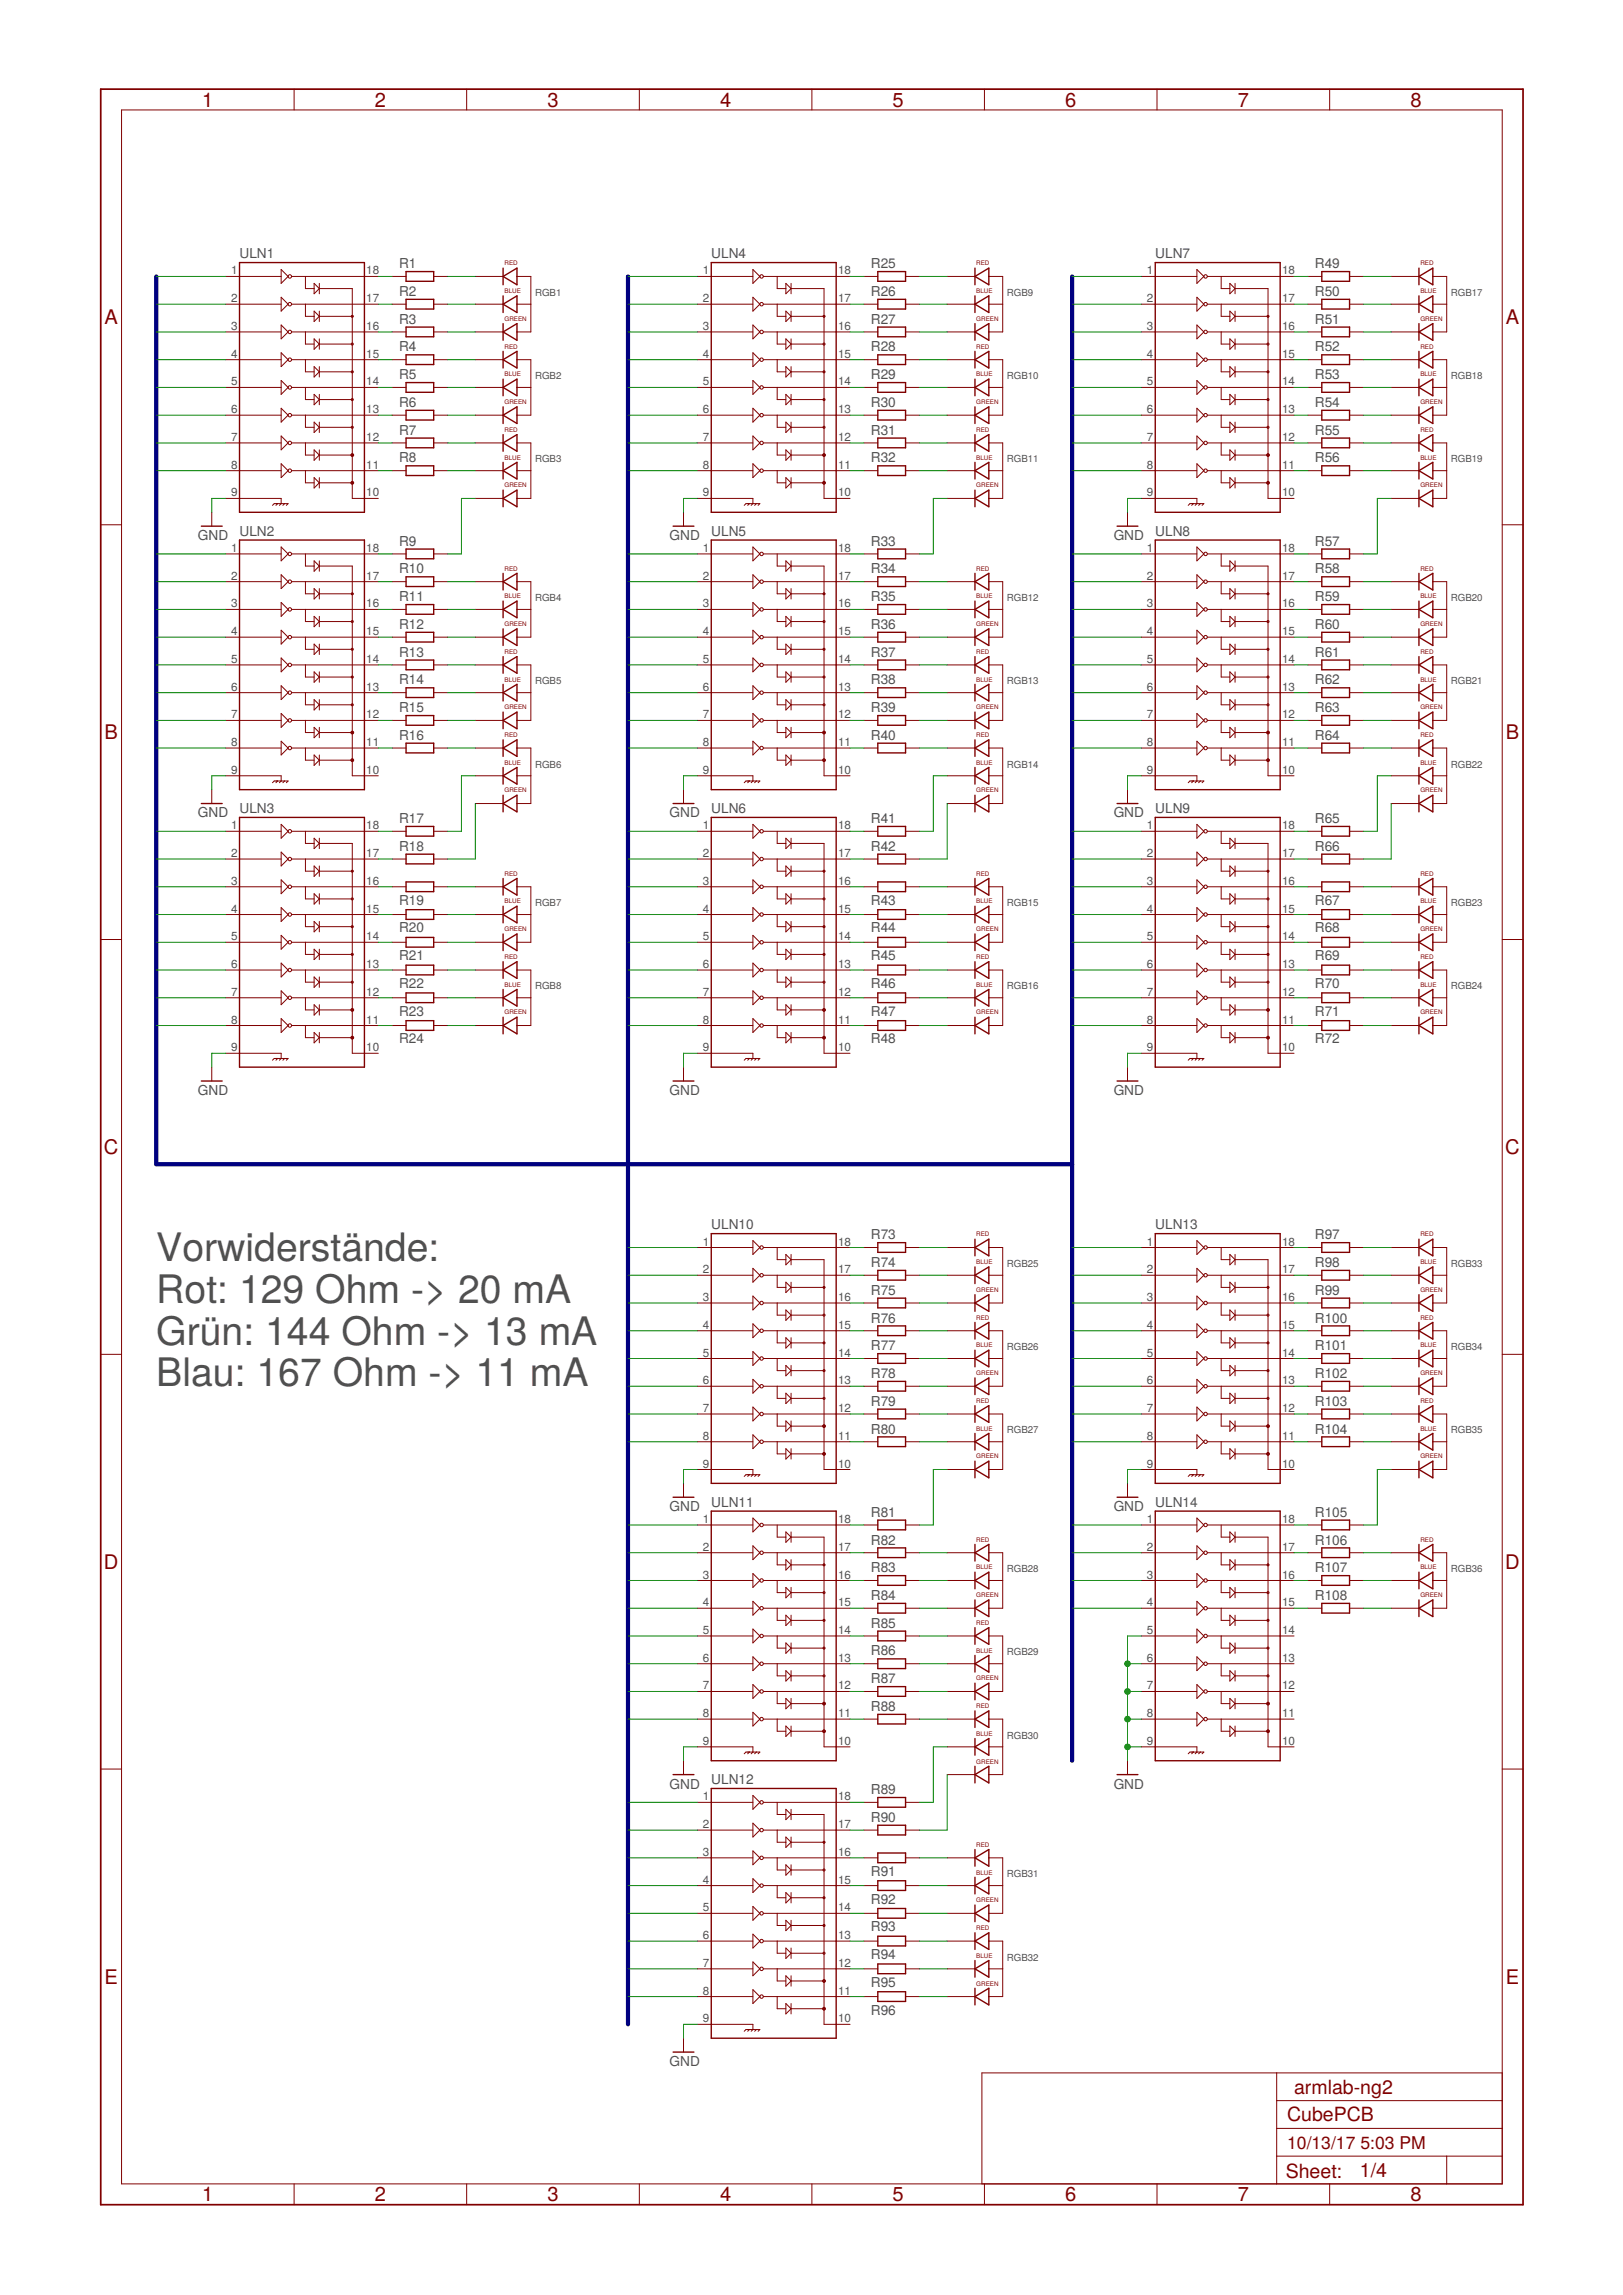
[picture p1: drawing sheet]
<svg xmlns="http://www.w3.org/2000/svg" width="297mm" height="420mm" viewBox="0 0 297 420" stroke-linecap="round" stroke-linejoin="round" font-family="sans-serif">
<defs><g id="words">
<g font-size="7.2" fill="#505050">
<text x="28.6" y="230.9">Vorwiderstände:</text>
<text x="28.6" y="238.5">Rot: 129 Ohm -&gt; 20 mA</text>
<text x="28.6" y="246.2">Grün: 144 Ohm -&gt; 13 mA</text>
<text x="28.6" y="253.8">Blau: 167 Ohm -&gt; 11 mA</text>
</g>
<g font-size="3.7" fill="#800000">
<text x="37" y="19.5">1</text>
<text x="68.6" y="19.5">2</text>
<text x="100.2" y="19.5">3</text>
<text x="131.8" y="19.5">4</text>
<text x="163.4" y="19.5">5</text>
<text x="195" y="19.5">6</text>
<text x="226.5" y="19.5">7</text>
<text x="258.1" y="19.5">8</text>
<text x="19.1" y="59.4">A</text>
<text x="275.6" y="59.4">A</text>
<text x="19.1" y="135.3">B</text>
<text x="275.6" y="135.3">B</text>
<text x="19" y="211.3">C</text>
<text x="275.5" y="211.3">C</text>
<text x="19" y="287.2">D</text>
<text x="275.5" y="287.2">D</text>
<text x="19.1" y="363.1">E</text>
<text x="275.6" y="363.1">E</text>
<text x="37" y="403">1</text>
<text x="68.6" y="403">2</text>
<text x="100.2" y="403">3</text>
<text x="131.8" y="403">4</text>
<text x="163.4" y="403">5</text>
<text x="195" y="403">6</text>
<text x="226.5" y="403">7</text>
<text x="258.1" y="403">8</text>
</g>
<g font-size="3.6" fill="#800000">
<text x="236.8" y="383.3">armlab-ng2</text>
<text x="235.6" y="388.4">CubePCB</text>
<text x="235.3" y="398.7">Sheet:</text>
<text x="248.9" y="398.5">1/4</text>
</g>
<g font-size="3.2" fill="#800000">
<text x="235.6" y="393.5">10/13/17</text>
<text x="249" y="393.5">5:03 PM</text>
</g>
<g font-size="2.5" fill="#505050">
<text x="43.8" y="47.3">ULN1</text>
<text x="130.2" y="47.3">ULN4</text>
<text x="211.4" y="47.3">ULN7</text>
<text x="73" y="49.1">R1</text>
<text x="159.4" y="49.1">R25</text>
<text x="240.6" y="49.1">R49</text>
<text x="73" y="54.2">R2</text>
<text x="73" y="59.3">R3</text>
<text x="159.4" y="54.2">R26</text>
<text x="159.4" y="59.3">R27</text>
<text x="240.6" y="54.2">R50</text>
<text x="240.6" y="59.3">R51</text>
<text x="73" y="64.3">R4</text>
<text x="159.4" y="64.3">R28</text>
<text x="240.6" y="64.3">R52</text>
<text x="73" y="69.4">R5</text>
<text x="159.4" y="69.4">R29</text>
<text x="240.6" y="69.4">R53</text>
<text x="73" y="74.5">R6</text>
<text x="159.4" y="74.5">R30</text>
<text x="240.6" y="74.5">R54</text>
<text x="73" y="79.6">R7</text>
<text x="159.4" y="79.6">R31</text>
<text x="240.6" y="79.6">R55</text>
<text x="73" y="84.7">R8</text>
<text x="159.4" y="84.7">R32</text>
<text x="240.6" y="84.7">R56</text>
<text x="36.2" y="98.9">GND</text>
<text x="43.8" y="98.1">ULN2</text>
<text x="73" y="99.9">R9</text>
<text x="122.6" y="98.9">GND</text>
<text x="130.2" y="98.1">ULN5</text>
<text x="159.4" y="99.9">R33</text>
<text x="203.8" y="98.9">GND</text>
<text x="211.4" y="98.1">ULN8</text>
<text x="240.6" y="99.9">R57</text>
<text x="73" y="105">R10</text>
<text x="159.4" y="105">R34</text>
<text x="240.6" y="105">R58</text>
<text x="73" y="110.1">R11</text>
<text x="159.4" y="110.1">R35</text>
<text x="240.6" y="110.1">R59</text>
<text x="73" y="115.1">R12</text>
<text x="159.4" y="115.1">R36</text>
<text x="240.6" y="115.1">R60</text>
<text x="73" y="120.2">R13</text>
<text x="73" y="125.3">R14</text>
<text x="159.4" y="120.2">R37</text>
<text x="159.4" y="125.3">R38</text>
<text x="240.6" y="120.2">R61</text>
<text x="240.6" y="125.3">R62</text>
<text x="73" y="130.4">R15</text>
<text x="159.4" y="130.4">R39</text>
<text x="240.6" y="130.4">R63</text>
<text x="73" y="135.5">R16</text>
<text x="159.4" y="135.5">R40</text>
<text x="240.6" y="135.5">R64</text>
<text x="36.2" y="149.7">GND</text>
<text x="43.8" y="148.9">ULN3</text>
<text x="122.6" y="149.7">GND</text>
<text x="130.2" y="148.9">ULN6</text>
<text x="203.8" y="149.7">GND</text>
<text x="211.4" y="148.9">ULN9</text>
<text x="73" y="150.7">R17</text>
<text x="73" y="155.8">R18</text>
<text x="159.4" y="150.7">R41</text>
<text x="159.4" y="155.8">R42</text>
<text x="240.6" y="150.7">R65</text>
<text x="240.6" y="155.8">R66</text>
<text x="73" y="165.6">R19</text>
<text x="159.4" y="165.6">R43</text>
<text x="240.6" y="165.6">R67</text>
<text x="73" y="170.7">R20</text>
<text x="159.4" y="170.7">R44</text>
<text x="240.6" y="170.7">R68</text>
<text x="73" y="175.8">R21</text>
<text x="159.4" y="175.8">R45</text>
<text x="240.6" y="175.8">R69</text>
<text x="73" y="180.9">R22</text>
<text x="73" y="185.9">R23</text>
<text x="159.4" y="180.9">R46</text>
<text x="159.4" y="185.9">R47</text>
<text x="240.6" y="180.9">R70</text>
<text x="240.6" y="185.9">R71</text>
<text x="73" y="191">R24</text>
<text x="159.4" y="191">R48</text>
<text x="240.6" y="191">R72</text>
<text x="36.2" y="200.5">GND</text>
<text x="122.6" y="200.5">GND</text>
<text x="203.8" y="200.5">GND</text>
<text x="130.2" y="225.1">ULN10</text>
<text x="159.4" y="226.9">R73</text>
<text x="211.4" y="225.1">ULN13</text>
<text x="240.6" y="226.9">R97</text>
<text x="159.4" y="232">R74</text>
<text x="240.6" y="232">R98</text>
<text x="159.4" y="237">R75</text>
<text x="240.6" y="237">R99</text>
<text x="159.4" y="242.1">R76</text>
<text x="240.6" y="242.1">R100</text>
<text x="159.4" y="247.2">R77</text>
<text x="240.6" y="247.2">R101</text>
<text x="159.4" y="252.3">R78</text>
<text x="159.4" y="257.4">R79</text>
<text x="240.6" y="252.3">R102</text>
<text x="240.6" y="257.4">R103</text>
<text x="159.4" y="262.4">R80</text>
<text x="240.6" y="262.4">R104</text>
<text x="130.2" y="275.9">ULN11</text>
<text x="211.4" y="275.9">ULN14</text>
<text x="122.6" y="276.6">GND</text>
<text x="159.4" y="277.7">R81</text>
<text x="203.8" y="276.6">GND</text>
<text x="240.6" y="277.7">R105</text>
<text x="159.4" y="282.8">R82</text>
<text x="159.4" y="287.8">R83</text>
<text x="240.6" y="282.8">R106</text>
<text x="240.6" y="287.8">R107</text>
<text x="159.4" y="292.9">R84</text>
<text x="240.6" y="292.9">R108</text>
<text x="159.4" y="298">R85</text>
<text x="159.4" y="303.1">R86</text>
<text x="159.4" y="308.2">R87</text>
<text x="159.4" y="313.2">R88</text>
<text x="122.6" y="327.4">GND</text>
<text x="130.2" y="326.7">ULN12</text>
<text x="159.4" y="328.5">R89</text>
<text x="203.8" y="327.4">GND</text>
<text x="159.4" y="333.6">R90</text>
<text x="159.4" y="343.4">R91</text>
<text x="159.4" y="348.5">R92</text>
<text x="159.4" y="353.6">R93</text>
<text x="159.4" y="358.6">R94</text>
<text x="159.4" y="363.7">R95</text>
<text x="159.4" y="368.8">R96</text>
<text x="122.6" y="378.2">GND</text>
</g>
<g font-size="2.1" fill="#505050">
<text x="42.3" y="50.3">1</text>
<text x="67" y="50.3">18</text>
<text x="128.6" y="50.3">1</text>
<text x="153.4" y="50.3">18</text>
<text x="209.9" y="50.3">1</text>
<text x="234.7" y="50.3">18</text>
<text x="42.3" y="55.3">2</text>
<text x="67" y="55.3">17</text>
<text x="128.6" y="55.3">2</text>
<text x="153.4" y="55.3">17</text>
<text x="209.9" y="55.3">2</text>
<text x="234.7" y="55.3">17</text>
<text x="42.3" y="60.4">3</text>
<text x="42.3" y="65.5">4</text>
<text x="67" y="65.5">15</text>
<text x="67" y="60.4">16</text>
<text x="128.6" y="60.4">3</text>
<text x="128.6" y="65.5">4</text>
<text x="153.4" y="65.5">15</text>
<text x="153.4" y="60.4">16</text>
<text x="209.9" y="60.4">3</text>
<text x="209.9" y="65.5">4</text>
<text x="234.7" y="65.5">15</text>
<text x="234.7" y="60.4">16</text>
<text x="42.3" y="70.6">5</text>
<text x="67" y="70.6">14</text>
<text x="128.6" y="70.6">5</text>
<text x="153.4" y="70.6">14</text>
<text x="209.9" y="70.6">5</text>
<text x="234.7" y="70.6">14</text>
<text x="42.3" y="75.7">6</text>
<text x="67" y="75.7">13</text>
<text x="128.6" y="75.7">6</text>
<text x="153.4" y="75.7">13</text>
<text x="209.9" y="75.7">6</text>
<text x="234.7" y="75.7">13</text>
<text x="42.3" y="80.7">7</text>
<text x="67" y="80.7">12</text>
<text x="128.6" y="80.7">7</text>
<text x="153.4" y="80.7">12</text>
<text x="209.9" y="80.7">7</text>
<text x="234.7" y="80.7">12</text>
<text x="42.3" y="85.8">8</text>
<text x="67" y="85.8">11</text>
<text x="128.6" y="85.8">8</text>
<text x="153.4" y="85.8">11</text>
<text x="209.9" y="85.8">8</text>
<text x="234.7" y="85.8">11</text>
<text x="42.3" y="90.9">9</text>
<text x="67" y="90.9">10</text>
<text x="128.6" y="90.9">9</text>
<text x="153.4" y="90.9">10</text>
<text x="209.9" y="90.9">9</text>
<text x="234.7" y="90.9">10</text>
<text x="42.3" y="101">1</text>
<text x="67" y="101">18</text>
<text x="128.6" y="101">1</text>
<text x="153.4" y="101">18</text>
<text x="209.9" y="101">1</text>
<text x="234.7" y="101">18</text>
<text x="42.3" y="106.1">2</text>
<text x="67" y="106.1">17</text>
<text x="128.6" y="106.1">2</text>
<text x="153.4" y="106.1">17</text>
<text x="209.9" y="106.1">2</text>
<text x="234.7" y="106.1">17</text>
<text x="42.3" y="111.2">3</text>
<text x="67" y="111.2">16</text>
<text x="128.6" y="111.2">3</text>
<text x="153.4" y="111.2">16</text>
<text x="209.9" y="111.2">3</text>
<text x="234.7" y="111.2">16</text>
<text x="42.3" y="116.3">4</text>
<text x="67" y="116.3">15</text>
<text x="128.6" y="116.3">4</text>
<text x="153.4" y="116.3">15</text>
<text x="209.9" y="116.3">4</text>
<text x="234.7" y="116.3">15</text>
<text x="42.3" y="121.4">5</text>
<text x="67" y="121.4">14</text>
<text x="128.6" y="121.4">5</text>
<text x="153.4" y="121.4">14</text>
<text x="209.9" y="121.4">5</text>
<text x="234.7" y="121.4">14</text>
<text x="42.3" y="126.4">6</text>
<text x="42.3" y="131.5">7</text>
<text x="67" y="131.5">12</text>
<text x="67" y="126.4">13</text>
<text x="128.6" y="126.4">6</text>
<text x="128.6" y="131.5">7</text>
<text x="153.4" y="131.5">12</text>
<text x="153.4" y="126.4">13</text>
<text x="209.9" y="126.4">6</text>
<text x="209.9" y="131.5">7</text>
<text x="234.7" y="131.5">12</text>
<text x="234.7" y="126.4">13</text>
<text x="42.3" y="136.6">8</text>
<text x="67" y="136.6">11</text>
<text x="128.6" y="136.6">8</text>
<text x="153.4" y="136.6">11</text>
<text x="209.9" y="136.6">8</text>
<text x="234.7" y="136.6">11</text>
<text x="42.3" y="141.7">9</text>
<text x="67" y="141.7">10</text>
<text x="128.6" y="141.7">9</text>
<text x="153.4" y="141.7">10</text>
<text x="209.9" y="141.7">9</text>
<text x="234.7" y="141.7">10</text>
<text x="42.3" y="151.8">1</text>
<text x="67" y="151.8">18</text>
<text x="128.6" y="151.8">1</text>
<text x="153.4" y="151.8">18</text>
<text x="209.9" y="151.8">1</text>
<text x="234.7" y="151.8">18</text>
<text x="42.3" y="156.9">2</text>
<text x="67" y="156.9">17</text>
<text x="128.6" y="156.9">2</text>
<text x="153.4" y="156.9">17</text>
<text x="209.9" y="156.9">2</text>
<text x="234.7" y="156.9">17</text>
<text x="42.3" y="162">3</text>
<text x="42.3" y="167.1">4</text>
<text x="67" y="167.1">15</text>
<text x="67" y="162">16</text>
<text x="128.6" y="162">3</text>
<text x="128.6" y="167.1">4</text>
<text x="153.4" y="167.1">15</text>
<text x="153.4" y="162">16</text>
<text x="209.9" y="162">3</text>
<text x="209.9" y="167.1">4</text>
<text x="234.7" y="167.1">15</text>
<text x="234.7" y="162">16</text>
<text x="42.3" y="172.2">5</text>
<text x="67" y="172.2">14</text>
<text x="128.6" y="172.2">5</text>
<text x="153.4" y="172.2">14</text>
<text x="209.9" y="172.2">5</text>
<text x="234.7" y="172.2">14</text>
<text x="42.3" y="177.2">6</text>
<text x="67" y="177.2">13</text>
<text x="128.6" y="177.2">6</text>
<text x="153.4" y="177.2">13</text>
<text x="209.9" y="177.2">6</text>
<text x="234.7" y="177.2">13</text>
<text x="42.3" y="182.3">7</text>
<text x="67" y="182.3">12</text>
<text x="128.6" y="182.3">7</text>
<text x="153.4" y="182.3">12</text>
<text x="209.9" y="182.3">7</text>
<text x="234.7" y="182.3">12</text>
<text x="42.3" y="187.4">8</text>
<text x="67" y="187.4">11</text>
<text x="128.6" y="187.4">8</text>
<text x="153.4" y="187.4">11</text>
<text x="209.9" y="187.4">8</text>
<text x="234.7" y="187.4">11</text>
<text x="42.3" y="192.5">9</text>
<text x="67" y="192.5">10</text>
<text x="128.6" y="192.5">9</text>
<text x="153.4" y="192.5">10</text>
<text x="209.9" y="192.5">9</text>
<text x="234.7" y="192.5">10</text>
<text x="128.6" y="228">1</text>
<text x="128.6" y="233.1">2</text>
<text x="153.4" y="233.1">17</text>
<text x="153.4" y="228">18</text>
<text x="209.9" y="228">1</text>
<text x="209.9" y="233.1">2</text>
<text x="234.7" y="233.1">17</text>
<text x="234.7" y="228">18</text>
<text x="128.6" y="238.2">3</text>
<text x="153.4" y="238.2">16</text>
<text x="209.9" y="238.2">3</text>
<text x="234.7" y="238.2">16</text>
<text x="128.6" y="243.3">4</text>
<text x="153.4" y="243.3">15</text>
<text x="209.9" y="243.3">4</text>
<text x="234.7" y="243.3">15</text>
<text x="128.6" y="248.3">5</text>
<text x="153.4" y="248.3">14</text>
<text x="209.9" y="248.3">5</text>
<text x="234.7" y="248.3">14</text>
<text x="128.6" y="253.4">6</text>
<text x="153.4" y="253.4">13</text>
<text x="209.9" y="253.4">6</text>
<text x="234.7" y="253.4">13</text>
<text x="128.6" y="258.5">7</text>
<text x="128.6" y="263.6">8</text>
<text x="153.4" y="263.6">11</text>
<text x="153.4" y="258.5">12</text>
<text x="209.9" y="258.5">7</text>
<text x="209.9" y="263.6">8</text>
<text x="234.7" y="263.6">11</text>
<text x="234.7" y="258.5">12</text>
<text x="128.6" y="268.7">9</text>
<text x="153.4" y="268.7">10</text>
<text x="209.9" y="268.7">9</text>
<text x="234.7" y="268.7">10</text>
<text x="128.6" y="278.8">1</text>
<text x="153.4" y="278.8">18</text>
<text x="209.9" y="278.8">1</text>
<text x="234.7" y="278.8">18</text>
<text x="128.6" y="283.9">2</text>
<text x="153.4" y="283.9">17</text>
<text x="209.9" y="283.9">2</text>
<text x="234.7" y="283.9">17</text>
<text x="128.6" y="289">3</text>
<text x="153.4" y="289">16</text>
<text x="209.9" y="289">3</text>
<text x="234.7" y="289">16</text>
<text x="128.6" y="294.1">4</text>
<text x="128.6" y="299.1">5</text>
<text x="153.4" y="299.1">14</text>
<text x="153.4" y="294.1">15</text>
<text x="209.9" y="294.1">4</text>
<text x="209.9" y="299.1">5</text>
<text x="234.7" y="299.1">14</text>
<text x="234.7" y="294.1">15</text>
<text x="128.6" y="304.2">6</text>
<text x="153.4" y="304.2">13</text>
<text x="209.9" y="304.2">6</text>
<text x="234.7" y="304.2">13</text>
<text x="128.6" y="309.3">7</text>
<text x="153.4" y="309.3">12</text>
<text x="209.9" y="309.3">7</text>
<text x="234.7" y="309.3">12</text>
<text x="128.6" y="314.4">8</text>
<text x="153.4" y="314.4">11</text>
<text x="209.9" y="314.4">8</text>
<text x="234.7" y="314.4">11</text>
<text x="128.6" y="319.5">9</text>
<text x="153.4" y="319.5">10</text>
<text x="209.9" y="319.5">9</text>
<text x="234.7" y="319.5">10</text>
<text x="128.6" y="329.6">1</text>
<text x="153.4" y="329.6">18</text>
<text x="128.6" y="334.7">2</text>
<text x="153.4" y="334.7">17</text>
<text x="128.6" y="339.8">3</text>
<text x="153.4" y="339.8">16</text>
<text x="128.6" y="344.9">4</text>
<text x="153.4" y="344.9">15</text>
<text x="128.6" y="349.9">5</text>
<text x="153.4" y="349.9">14</text>
<text x="128.6" y="355">6</text>
<text x="153.4" y="355">13</text>
<text x="128.6" y="360.1">7</text>
<text x="128.6" y="365.2">8</text>
<text x="153.4" y="365.2">11</text>
<text x="153.4" y="360.1">12</text>
<text x="128.6" y="370.3">9</text>
<text x="153.4" y="370.3">10</text>
</g>
<g font-size="1.8" fill="#505050">
<text x="97.9" y="54.2">RGB1</text>
<text x="184.3" y="54.2">RGB9</text>
<text x="265.5" y="54.2">RGB17</text>
<text x="97.9" y="69.4">RGB2</text>
<text x="184.3" y="69.4">RGB10</text>
<text x="265.5" y="69.4">RGB18</text>
<text x="97.9" y="84.6">RGB3</text>
<text x="184.3" y="84.6">RGB11</text>
<text x="265.5" y="84.6">RGB19</text>
<text x="97.9" y="110">RGB4</text>
<text x="184.3" y="110">RGB12</text>
<text x="265.5" y="110">RGB20</text>
<text x="97.9" y="125.3">RGB5</text>
<text x="184.3" y="125.3">RGB13</text>
<text x="265.5" y="125.3">RGB21</text>
<text x="97.9" y="140.5">RGB6</text>
<text x="184.3" y="140.5">RGB14</text>
<text x="265.5" y="140.5">RGB22</text>
<text x="97.9" y="165.9">RGB7</text>
<text x="184.3" y="165.9">RGB15</text>
<text x="265.5" y="165.9">RGB23</text>
<text x="97.9" y="181.1">RGB8</text>
<text x="184.3" y="181.1">RGB16</text>
<text x="265.5" y="181.1">RGB24</text>
<text x="184.3" y="231.9">RGB25</text>
<text x="265.5" y="231.9">RGB33</text>
<text x="184.3" y="247.2">RGB26</text>
<text x="265.5" y="247.2">RGB34</text>
<text x="184.3" y="262.4">RGB27</text>
<text x="265.5" y="262.4">RGB35</text>
<text x="184.3" y="287.8">RGB28</text>
<text x="265.5" y="287.8">RGB36</text>
<text x="184.3" y="303.1">RGB29</text>
<text x="184.3" y="318.3">RGB30</text>
<text x="184.3" y="343.7">RGB31</text>
<text x="184.3" y="358.9">RGB32</text>
</g>
<g font-size="1.1" fill="#800000">
<text x="92.3" y="48.6">RED</text>
<text x="92.3" y="53.7">BLUE</text>
<text x="178.7" y="48.6">RED</text>
<text x="178.7" y="53.7">BLUE</text>
<text x="259.9" y="48.6">RED</text>
<text x="259.9" y="53.7">BLUE</text>
<text x="92.3" y="58.7">GREEN</text>
<text x="178.7" y="58.7">GREEN</text>
<text x="259.9" y="58.7">GREEN</text>
<text x="92.3" y="63.8">RED</text>
<text x="178.7" y="63.8">RED</text>
<text x="259.9" y="63.8">RED</text>
<text x="92.3" y="68.9">BLUE</text>
<text x="178.7" y="68.9">BLUE</text>
<text x="259.9" y="68.9">BLUE</text>
<text x="92.3" y="74">GREEN</text>
<text x="178.7" y="74">GREEN</text>
<text x="259.9" y="74">GREEN</text>
<text x="92.3" y="79.1">RED</text>
<text x="178.7" y="79.1">RED</text>
<text x="259.9" y="79.1">RED</text>
<text x="92.3" y="89.2">GREEN</text>
<text x="92.3" y="84.1">BLUE</text>
<text x="178.7" y="89.2">GREEN</text>
<text x="178.7" y="84.1">BLUE</text>
<text x="259.9" y="89.2">GREEN</text>
<text x="259.9" y="84.1">BLUE</text>
<text x="92.3" y="104.5">RED</text>
<text x="178.7" y="104.5">RED</text>
<text x="259.9" y="104.5">RED</text>
<text x="92.3" y="109.5">BLUE</text>
<text x="178.7" y="109.5">BLUE</text>
<text x="259.9" y="109.5">BLUE</text>
<text x="92.3" y="114.6">GREEN</text>
<text x="92.3" y="119.7">RED</text>
<text x="178.7" y="114.6">GREEN</text>
<text x="178.7" y="119.7">RED</text>
<text x="259.9" y="114.6">GREEN</text>
<text x="259.9" y="119.7">RED</text>
<text x="92.3" y="124.8">BLUE</text>
<text x="178.7" y="124.8">BLUE</text>
<text x="259.9" y="124.8">BLUE</text>
<text x="92.3" y="129.8">GREEN</text>
<text x="178.7" y="129.8">GREEN</text>
<text x="259.9" y="129.8">GREEN</text>
<text x="92.3" y="134.9">RED</text>
<text x="178.7" y="134.9">RED</text>
<text x="259.9" y="134.9">RED</text>
<text x="92.3" y="140">BLUE</text>
<text x="178.7" y="140">BLUE</text>
<text x="259.9" y="140">BLUE</text>
<text x="92.3" y="145.1">GREEN</text>
<text x="178.7" y="145.1">GREEN</text>
<text x="259.9" y="145.1">GREEN</text>
<text x="92.3" y="160.3">RED</text>
<text x="178.7" y="160.3">RED</text>
<text x="259.9" y="160.3">RED</text>
<text x="92.3" y="165.4">BLUE</text>
<text x="178.7" y="165.4">BLUE</text>
<text x="259.9" y="165.4">BLUE</text>
<text x="92.3" y="170.5">GREEN</text>
<text x="178.7" y="170.5">GREEN</text>
<text x="259.9" y="170.5">GREEN</text>
<text x="92.3" y="175.6">RED</text>
<text x="178.7" y="175.6">RED</text>
<text x="259.9" y="175.6">RED</text>
<text x="92.3" y="185.7">GREEN</text>
<text x="92.3" y="180.6">BLUE</text>
<text x="178.7" y="185.7">GREEN</text>
<text x="178.7" y="180.6">BLUE</text>
<text x="259.9" y="185.7">GREEN</text>
<text x="259.9" y="180.6">BLUE</text>
<text x="178.7" y="226.4">RED</text>
<text x="259.9" y="226.4">RED</text>
<text x="178.7" y="231.4">BLUE</text>
<text x="259.9" y="231.4">BLUE</text>
<text x="178.7" y="236.5">GREEN</text>
<text x="259.9" y="236.5">GREEN</text>
<text x="178.7" y="241.6">RED</text>
<text x="259.9" y="241.6">RED</text>
<text x="178.7" y="251.8">GREEN</text>
<text x="178.7" y="246.7">BLUE</text>
<text x="259.9" y="251.8">GREEN</text>
<text x="259.9" y="246.7">BLUE</text>
<text x="178.7" y="256.8">RED</text>
<text x="259.9" y="256.8">RED</text>
<text x="178.7" y="261.9">BLUE</text>
<text x="259.9" y="261.9">BLUE</text>
<text x="178.7" y="267">GREEN</text>
<text x="259.9" y="267">GREEN</text>
<text x="178.7" y="282.2">RED</text>
<text x="178.7" y="287.3">BLUE</text>
<text x="259.9" y="282.2">RED</text>
<text x="259.9" y="287.3">BLUE</text>
<text x="178.7" y="292.4">GREEN</text>
<text x="259.9" y="292.4">GREEN</text>
<text x="178.7" y="297.5">RED</text>
<text x="178.7" y="302.5">BLUE</text>
<text x="178.7" y="307.6">GREEN</text>
<text x="178.7" y="312.7">RED</text>
<text x="178.7" y="317.8">BLUE</text>
<text x="178.7" y="322.9">GREEN</text>
<text x="178.7" y="338.1">RED</text>
<text x="178.7" y="343.2">BLUE</text>
<text x="178.7" y="348.3">GREEN</text>
<text x="178.7" y="353.3">RED</text>
<text x="178.7" y="358.4">BLUE</text>
<text x="178.7" y="363.5">GREEN</text>
</g>
</g></defs>
<g fill="none" stroke="#800000" stroke-width=".25">
<path d="M43.8 48.1h22.9v45.7h-22.9zM74.3 49.7h5.1v1.8h-5.1zM74.3 54.8h5.1v1.8h-5.1zM74.3 59.9h5.1v1.8h-5.1zM92.1 50.6l2.5-1.5v3zM92.1 55.7l2.5-1.5v3zM92.1 49.1v3M92.1 54.2v3M92.1 59.2v3.1M130.2 48.1h22.8v45.7h-22.8zM160.7 49.7h5v1.8h-5zM160.7 54.8h5v1.8h-5z"/>
<path d="M160.7 59.9h5v1.8h-5zM178.4 50.6l2.6-1.5v3zM178.4 55.7l2.6-1.5v3zM178.4 49.1v3M178.4 54.2v3M178.4 59.2v3.1M211.4 48.1h22.9v45.7h-22.9zM241.9 49.7h5.1v1.8h-5.1zM241.9 54.8h5.1v1.8h-5.1zM241.9 59.9h5.1v1.8h-5.1zM259.7 50.6l2.5-1.5v3zM259.7 55.7l2.5-1.5v3z"/>
<path d="M259.7 49.1v3M259.7 54.2v3M259.7 59.2v3.1M74.3 65h5.1v1.7h-5.1zM74.3 70h5.1v1.8h-5.1zM74.3 75.1h5.1v1.8h-5.1zM92.1 60.8l2.5-1.6v3.1zM92.1 65.8l2.5-1.5v3.1zM92.1 70.9l2.5-1.5v3.1zM92.1 76l2.5-1.5v3zM92.1 64.3v3.1M92.1 69.4v3.1"/>
<path d="M92.1 74.5v3M92.1 79.6v3M160.7 65h5v1.7h-5zM160.7 70h5v1.8h-5zM160.7 75.1h5v1.8h-5zM178.4 60.8l2.6-1.6v3.1zM178.4 65.8l2.6-1.5v3.1zM178.4 70.9l2.6-1.5v3.1zM178.4 76l2.6-1.5v3zM178.4 64.3v3.1M178.4 69.4v3.1M178.4 74.5v3"/>
<path d="M178.4 79.6v3M241.9 65h5.1v1.7h-5.1zM241.9 70h5.1v1.8h-5.1zM241.9 75.1h5.1v1.8h-5.1zM259.7 60.8l2.5-1.6v3.1zM259.7 65.8l2.5-1.5v3.1zM259.7 70.9l2.5-1.5v3.1zM259.7 76l2.5-1.5v3zM259.7 64.3v3.1M259.7 69.4v3.1M259.7 74.5v3M259.7 79.6v3"/>
<path d="M36.9 96.3h3.8M43.8 98.9h22.9v45.7h-22.9zM74.3 80.2h5.1v1.8h-5.1zM74.3 85.3h5.1v1.8h-5.1zM92.1 81.1l2.5-1.5v3zM92.1 86.2l2.5-1.6v3.1zM92.1 91.2l2.5-1.5v3.1zM92.1 84.6v3.1M92.1 89.7v3.1M123.2 96.3h3.8M130.2 98.9h22.8v45.7h-22.8zM160.7 80.2h5v1.8h-5z"/>
<path d="M160.7 85.3h5v1.8h-5zM178.4 81.1l2.6-1.5v3zM178.4 86.2l2.6-1.6v3.1zM178.4 91.2l2.6-1.5v3.1zM178.4 84.6v3.1M178.4 89.7v3.1M204.4 96.3h3.9M211.4 98.9h22.9v45.7h-22.9zM241.9 80.2h5.1v1.8h-5.1zM241.9 85.3h5.1v1.8h-5.1zM259.7 81.1l2.5-1.5v3zM259.7 86.2l2.5-1.6v3.1z"/>
<path d="M259.7 91.2l2.5-1.5v3.1zM259.7 84.6v3.1M259.7 89.7v3.1M74.3 100.5h5.1v1.8h-5.1zM74.3 105.6h5.1v1.8h-5.1zM74.3 110.7h5.1v1.8h-5.1zM74.3 115.8h5.1v1.7h-5.1zM92.1 106.5l2.5-1.5v3zM92.1 111.6l2.5-1.6v3.1zM92.1 116.6l2.5-1.5v3.1zM92.1 105v3M92.1 110v3.1"/>
<path d="M92.1 115.1v3.1M160.7 100.5h5v1.8h-5zM160.7 105.6h5v1.8h-5zM160.7 110.7h5v1.8h-5zM160.7 115.8h5v1.7h-5zM178.4 106.5l2.6-1.5v3zM178.4 111.6l2.6-1.6v3.1zM178.4 116.6l2.6-1.5v3.1zM178.4 105v3M178.4 110v3.1M178.4 115.1v3.1M241.9 100.5h5.1v1.8h-5.1z"/>
<path d="M241.9 105.6h5.1v1.8h-5.1zM241.9 110.7h5.1v1.8h-5.1zM241.9 115.8h5.1v1.7h-5.1zM259.7 106.5l2.5-1.5v3zM259.7 111.6l2.5-1.6v3.1zM259.7 116.6l2.5-1.5v3.1zM259.7 105v3M259.7 110v3.1M259.7 115.1v3.1M74.3 120.8h5.1v1.8h-5.1zM74.3 125.9h5.1v1.8h-5.1zM74.3 131h5.1v1.8h-5.1z"/>
<path d="M74.3 136.1h5.1v1.7h-5.1zM92.1 121.7l2.5-1.5v3.1zM92.1 126.8l2.5-1.5v3zM92.1 131.9l2.5-1.5v3zM92.1 136.9l2.5-1.5v3.1zM92.1 120.2v3.1M92.1 125.3v3M92.1 130.4v3M92.1 135.4v3.1M160.7 120.8h5v1.8h-5zM160.7 125.9h5v1.8h-5zM160.7 131h5v1.8h-5z"/>
<path d="M160.7 136.1h5v1.7h-5zM178.4 121.7l2.6-1.5v3.1zM178.4 126.8l2.6-1.5v3zM178.4 131.9l2.6-1.5v3zM178.4 136.9l2.6-1.5v3.1zM178.4 120.2v3.1M178.4 125.3v3M178.4 130.4v3M178.4 135.4v3.1M241.9 120.8h5.1v1.8h-5.1zM241.9 125.9h5.1v1.8h-5.1zM241.9 131h5.1v1.8h-5.1z"/>
<path d="M241.9 136.1h5.1v1.7h-5.1zM259.7 121.7l2.5-1.5v3.1zM259.7 126.8l2.5-1.5v3zM259.7 131.9l2.5-1.5v3zM259.7 136.9l2.5-1.5v3.1zM259.7 120.2v3.1M259.7 125.3v3M259.7 130.4v3M259.7 135.4v3.1M36.9 147.1h3.8M43.8 149.6h22.9v45.8h-22.9zM74.3 151.3h5.1v1.8h-5.1z"/>
<path d="M74.3 156.4h5.1v1.8h-5.1zM92.1 142l2.5-1.5v3.1zM92.1 147.1l2.5-1.5v3zM92.1 140.5v3.1M92.1 145.6v3M123.2 147.1h3.8M130.2 149.6h22.8v45.8h-22.8zM160.7 151.3h5v1.8h-5zM160.7 156.4h5v1.8h-5zM178.4 142l2.6-1.5v3.1zM178.4 147.1l2.6-1.5v3zM178.4 140.5v3.1"/>
<path d="M178.4 145.6v3M204.4 147.1h3.9M211.4 149.6h22.9v45.8h-22.9zM241.9 151.3h5.1v1.8h-5.1zM241.9 156.4h5.1v1.8h-5.1zM259.7 142l2.5-1.5v3.1zM259.7 147.1l2.5-1.5v3zM259.7 140.5v3.1M259.7 145.6v3M74.3 161.5h5.1v1.7h-5.1zM74.3 166.5h5.1v1.8h-5.1zM74.3 171.6h5.1v1.8h-5.1z"/>
<path d="M74.3 176.7h5.1v1.8h-5.1zM92.1 162.3l2.5-1.5v3.1zM92.1 167.4l2.5-1.5v3.1zM92.1 172.5l2.5-1.5v3zM92.1 177.6l2.5-1.5v3zM92.1 160.8v3.1M92.1 165.9v3.1M92.1 171v3M92.1 176.1v3M160.7 161.5h5v1.7h-5zM160.7 166.5h5v1.8h-5zM160.7 171.6h5v1.8h-5z"/>
<path d="M160.7 176.7h5v1.8h-5zM178.4 162.3l2.6-1.5v3.1zM178.4 167.4l2.6-1.5v3.1zM178.4 172.5l2.6-1.5v3zM178.4 177.6l2.6-1.5v3zM178.4 160.8v3.1M178.4 165.9v3.1M178.4 171v3M178.4 176.1v3M241.9 161.5h5.1v1.7h-5.1zM241.9 166.5h5.1v1.8h-5.1zM241.9 171.6h5.1v1.8h-5.1z"/>
<path d="M241.9 176.7h5.1v1.8h-5.1zM259.7 162.3l2.5-1.5v3.1zM259.7 167.4l2.5-1.5v3.1zM259.7 172.5l2.5-1.5v3zM259.7 177.6l2.5-1.5v3zM259.7 160.8v3.1M259.7 165.9v3.1M259.7 171v3M259.7 176.1v3M36.9 197.9h3.8M74.3 181.8h5.1v1.8h-5.1zM74.3 186.9h5.1v1.7h-5.1z"/>
<path d="M92.1 182.7l2.5-1.6v3.1zM92.1 187.7l2.5-1.5v3.1zM92.1 181.1v3.1M92.1 186.2v3.1M123.2 197.9h3.8M160.7 181.8h5v1.8h-5zM160.7 186.9h5v1.7h-5zM178.4 182.7l2.6-1.6v3.1zM178.4 187.7l2.6-1.5v3.1zM178.4 181.1v3.1M178.4 186.2v3.1M204.4 197.9h3.9"/>
<path d="M241.9 181.8h5.1v1.8h-5.1zM241.9 186.9h5.1v1.7h-5.1zM259.7 182.7l2.5-1.6v3.1zM259.7 187.7l2.5-1.5v3.1zM259.7 181.1v3.1M259.7 186.2v3.1M130.2 225.8h22.8v45.8h-22.8zM160.7 227.5h5v1.8h-5zM160.7 232.6h5v1.8h-5zM160.7 237.7h5v1.7h-5zM178.4 228.4l2.6-1.5v3zM178.4 233.5l2.6-1.6v3.1z"/>
<path d="M178.4 238.5l2.6-1.5v3.1zM178.4 226.9v3M178.4 231.9v3.1M178.4 237v3.1M211.4 225.8h22.9v45.8h-22.9zM241.9 227.5h5.1v1.8h-5.1zM241.9 232.6h5.1v1.8h-5.1zM241.9 237.7h5.1v1.7h-5.1zM259.7 228.4l2.5-1.5v3zM259.7 233.5l2.5-1.6v3.1zM259.7 238.5l2.5-1.5v3.1zM259.7 226.9v3"/>
<path d="M259.7 231.9v3.1M259.7 237v3.1M160.7 242.7h5v1.8h-5zM160.7 247.8h5v1.8h-5zM160.7 252.9h5v1.8h-5zM160.7 258h5v1.8h-5zM178.4 243.6l2.6-1.5v3.1zM178.4 248.7l2.6-1.5v3zM178.4 253.8l2.6-1.5v3zM178.4 258.9l2.6-1.6v3.1zM178.4 242.1v3.1M178.4 247.2v3"/>
<path d="M178.4 252.3v3M178.4 257.3v3.1M241.9 242.7h5.1v1.8h-5.1zM241.9 247.8h5.1v1.8h-5.1zM241.9 252.9h5.1v1.8h-5.1zM241.9 258h5.1v1.8h-5.1zM259.7 243.6l2.5-1.5v3.1zM259.7 248.7l2.5-1.5v3zM259.7 253.8l2.5-1.5v3zM259.7 258.9l2.5-1.6v3.1zM259.7 242.1v3.1M259.7 247.2v3"/>
<path d="M259.7 252.3v3M259.7 257.3v3.1M123.2 274.1h3.8M130.2 276.6h22.8v45.7h-22.8zM160.7 263.1h5v1.7h-5zM160.7 278.3h5v1.8h-5zM178.4 263.9l2.6-1.5v3.1zM178.4 269l2.6-1.5v3.1zM178.4 262.4v3.1M178.4 267.5v3.1M204.4 274.1h3.9M211.4 276.6h22.9v45.7h-22.9z"/>
<path d="M241.9 263.1h5.1v1.7h-5.1zM241.9 278.3h5.1v1.8h-5.1zM259.7 263.9l2.5-1.5v3.1zM259.7 269l2.5-1.5v3.1zM259.7 262.4v3.1M259.7 267.5v3.1M160.7 283.4h5v1.8h-5zM160.7 288.5h5v1.7h-5zM160.7 293.5h5v1.8h-5zM160.7 298.6h5v1.8h-5zM178.4 284.3l2.6-1.6v3.1zM178.4 289.3l2.6-1.5v3.1z"/>
<path d="M178.4 294.4l2.6-1.5v3.1zM178.4 299.5l2.6-1.5v3zM178.4 282.7v3.1M178.4 287.8v3.1M178.4 292.9v3.1M178.4 298v3M241.9 283.4h5.1v1.8h-5.1zM241.9 288.5h5.1v1.7h-5.1zM241.9 293.5h5.1v1.8h-5.1zM259.7 284.3l2.5-1.6v3.1zM259.7 289.3l2.5-1.5v3.1zM259.7 294.4l2.5-1.5v3.1z"/>
<path d="M259.7 282.7v3.1M259.7 287.8v3.1M259.7 292.9v3.1M160.7 303.7h5v1.8h-5zM160.7 308.8h5v1.8h-5zM160.7 313.9h5v1.7h-5zM178.4 304.6l2.6-1.5v3zM178.4 309.7l2.6-1.6v3.1zM178.4 314.7l2.6-1.5v3.1zM178.4 319.8l2.6-1.5v3zM178.4 303.1v3M178.4 308.1v3.1"/>
<path d="M178.4 313.2v3.1M178.4 318.3v3M123.2 324.9h3.8M130.2 327.4h22.8v45.7h-22.8zM160.7 329.1h5v1.8h-5zM160.7 334.2h5v1.7h-5zM160.7 339.2h5v1.8h-5zM178.4 324.9l2.6-1.5v3zM178.4 323.4v3M178.4 338.6v3.1M204.4 324.9h3.9M160.7 344.3h5v1.8h-5z"/>
<path d="M160.7 349.4h5v1.8h-5zM160.7 354.5h5v1.8h-5zM160.7 359.6h5v1.7h-5zM178.4 340.1l2.6-1.5v3.1zM178.4 345.2l2.6-1.5v3zM178.4 350.3l2.6-1.5v3zM178.4 355.4l2.6-1.6v3.1zM178.4 343.7v3M178.4 348.8v3M178.4 353.8v3.1M178.4 358.9v3.1M123.2 375.7h3.8"/>
<path d="M160.7 364.6h5v1.8h-5zM178.4 360.4l2.6-1.5v3.1zM178.4 365.5l2.6-1.5v3.1zM178.4 364v3.1"/>
</g>
<g fill="none" stroke="#800000" stroke-width=".18">
<path d="M53.8 16.3v3.8M85.4 16.3v3.8M117 16.3v3.8M148.6 16.3v3.8M180.2 16.3v3.8M211.8 16.3v3.8M243.4 16.3v3.8M22.2 20.1h252.7v379.7h-252.7zM41.3 50.6h10.2M41.3 55.7h10.2M51.5 49.3l1.2 1.3-1.2 1.3zM51.5 54.4l1.2 1.3-1.2 1.3z"/>
<path d="M51.5 59.5l1.2 1.3-1.2 1.2zM53.4 50.6h15.8M53.4 55.7h15.8M55.9 50.6v2.2h1.6M55.9 55.7v2.2h1.6M57.5 51.9l.9 .9-.9 1zM57.5 57l.9 .9-.9 1zM58.4 52.8h6.1v38.4h4.7M58.4 57.9h6.1M58.4 51.9v1.9M58.4 57v1.9M71.8 50.6h2.5"/>
<path d="M71.8 55.7h2.5M79.4 50.6h2.5M79.4 55.7h2.5M87 50.6h5.1M87 55.7h5.1M94.6 50.6h2.6v10.2h-2.6M94.6 55.7h2.6M127.6 50.6h10.2M127.6 55.7h10.2M137.8 49.3l1.3 1.3-1.3 1.3zM137.8 54.4l1.3 1.3-1.3 1.3zM137.8 59.5l1.3 1.3-1.3 1.2z"/>
<path d="M139.7 50.6h15.9M139.7 55.7h15.9M142.2 55.7v2.2h1.6M142.2 50.6v2.2h1.6M143.8 51.9l1 .9-1 1zM143.8 57l1 .9-1 1zM144.8 52.8h6v38.4h4.8M144.8 57.9h6M144.8 51.9v1.9M144.8 57v1.9M158.1 50.6h2.6M158.1 55.7h2.6"/>
<path d="M165.7 50.6h2.6M165.7 55.7h2.6M173.4 50.6h5M173.4 55.7h5M181 50.6h2.5v10.2h-2.5M181 55.7h2.5M208.9 50.6h10.2M208.9 55.7h10.2M219.1 54.4l1.2 1.3-1.2 1.3zM219.1 49.3l1.2 1.3-1.2 1.3zM219.1 59.5l1.2 1.3-1.2 1.2zM221 50.6h15.8"/>
<path d="M221 55.7h15.8M223.5 55.7v2.2h1.6M223.5 50.6v2.2h1.6M225.1 51.9l.9 .9-.9 1zM225.1 57l.9 .9-.9 1zM226 52.8h6.1v38.4h4.7M226 57.9h6.1M226 51.9v1.9M226 57v1.9M239.4 50.6h2.5M239.4 55.7h2.5M247 50.6h2.5"/>
<path d="M247 55.7h2.5M254.6 50.6h5.1M254.6 55.7h5.1M262.2 50.6h2.6v10.2h-2.6M262.2 55.7h2.6M41.3 60.8h10.2M41.3 65.8h10.2M41.3 70.9h10.2M41.3 76h10.2M51.5 64.6l1.2 1.2-1.2 1.3zM51.5 69.7l1.2 1.2-1.2 1.3zM51.5 74.7l1.2 1.3-1.2 1.3z"/>
<path d="M51.5 79.8l1.2 1.3-1.2 1.3zM53.4 60.8h15.8M53.4 65.8h15.8M53.4 70.9h15.8M53.4 76h15.8M55.9 60.8v2.2h1.6M55.9 65.8v2.3h1.6M55.9 70.9v2.3h1.6M55.9 76v2.2h1.6M57.5 62l.9 1-.9 .9zM57.5 67.1l.9 1-.9 .9zM57.5 72.2l.9 1-.9 .9z"/>
<path d="M57.5 77.3l.9 .9-.9 1zM58.4 62v1.9M58.4 67.1v1.9M58.4 72.2v1.9M58.4 77.3v1.9M58.4 63h6.1M58.4 68.1h6.1M58.4 73.2h6.1M58.4 78.2h6.1M71.8 60.8h2.5M71.8 65.8h2.5M71.8 70.9h2.5"/>
<path d="M71.8 76h2.5M79.4 60.8h2.5M79.4 65.8h2.5M79.4 70.9h2.5M79.4 76h2.5M87 60.8h5.1M87 65.8h5.1M87 70.9h5.1M87 76h5.1M94.6 65.8h2.6v10.2h-2.6M94.6 70.9h2.6M127.6 60.8h10.2"/>
<path d="M127.6 65.8h10.2M127.6 70.9h10.2M127.6 76h10.2M137.8 64.6l1.3 1.2-1.3 1.3zM137.8 69.7l1.3 1.2-1.3 1.3zM137.8 74.7l1.3 1.3-1.3 1.3zM137.8 79.8l1.3 1.3-1.3 1.3zM139.7 60.8h15.9M139.7 65.8h15.9M139.7 70.9h15.9M139.7 76h15.9M142.2 60.8v2.2h1.6"/>
<path d="M142.2 65.8v2.3h1.6M142.2 70.9v2.3h1.6M142.2 76v2.2h1.6M143.8 72.2l1 1-1 .9zM143.8 62l1 1-1 .9zM143.8 67.1l1 1-1 .9zM143.8 77.3l1 .9-1 1zM144.8 63h6M144.8 68.1h6M144.8 73.2h6M144.8 78.2h6M144.8 62v1.9"/>
<path d="M144.8 67.1v1.9M144.8 72.2v1.9M144.8 77.3v1.9M158.1 60.8h2.6M158.1 65.8h2.6M158.1 70.9h2.6M158.1 76h2.6M165.7 60.8h2.6M165.7 65.8h2.6M165.7 70.9h2.6M165.7 76h2.6M173.4 60.8h5"/>
<path d="M173.4 65.8h5M173.4 70.9h5M173.4 76h5M181 65.8h2.5v10.2h-2.5M181 70.9h2.5M208.9 60.8h10.2M208.9 65.8h10.2M208.9 70.9h10.2M208.9 76h10.2M219.1 74.7l1.2 1.3-1.2 1.3zM219.1 64.6l1.2 1.2-1.2 1.3zM219.1 69.7l1.2 1.2-1.2 1.3z"/>
<path d="M219.1 79.8l1.2 1.3-1.2 1.3zM221 60.8h15.8M221 65.8h15.8M221 70.9h15.8M221 76h15.8M223.5 60.8v2.2h1.6M223.5 65.8v2.3h1.6M223.5 70.9v2.3h1.6M223.5 76v2.2h1.6M225.1 72.2l.9 1-.9 .9zM225.1 62l.9 1-.9 .9zM225.1 67.1l.9 1-.9 .9z"/>
<path d="M225.1 77.3l.9 .9-.9 1zM226 63h6.1M226 68.1h6.1M226 73.2h6.1M226 78.2h6.1M226 62v1.9M226 67.1v1.9M226 72.2v1.9M226 77.3v1.9M239.4 60.8h2.5M239.4 65.8h2.5M239.4 70.9h2.5"/>
<path d="M239.4 76h2.5M247 60.8h2.5M247 65.8h2.5M247 70.9h2.5M247 76h2.5M254.6 60.8h5.1M254.6 65.8h5.1M254.6 70.9h5.1M254.6 76h5.1M262.2 65.8h2.6v10.2h-2.6M262.2 70.9h2.6M18.4 96.1h3.8"/>
<path d="M38.8 93.8v2.5M41.3 81.1h10.2M41.3 86.2h10.2M41.3 91.2h10.2v1l-.4 .3M49.9 92.5l.3-.3h2.5l-.3 .3M50.8 92.2l-.3 .3M51.5 84.9l1.2 1.3-1.2 1.2zM52.1 92.2l-.3 .3M53.4 81.1h15.8M53.4 86.2h15.8M55.9 81.1v2.2h1.6M55.9 86.2v2.2h1.6"/>
<path d="M57.5 82.4l.9 .9-.9 1zM57.5 87.4l.9 1-.9 .9zM58.4 82.4v1.9M58.4 87.4v1.9M58.4 83.3h6.1M58.4 88.4h6.1M71.8 81.1h2.5M71.8 86.2h2.5M79.4 81.1h2.5M79.4 86.2h2.5M87 81.1h5.1M87 86.2h5.1"/>
<path d="M87 91.2h5.1M94.6 81.1h2.6v10.1h-2.6M94.6 86.2h2.6M125.1 93.8v2.5M127.6 81.1h10.2M127.6 86.2h10.2M127.6 91.2h10.2v1l-.3 .3M136.2 92.5l.3-.3h2.6l-.4 .3M137.2 92.2l-.4 .3M137.8 84.9l1.3 1.3-1.3 1.2zM138.4 92.2l-.3 .3M139.7 81.1h15.9"/>
<path d="M139.7 86.2h15.9M142.2 81.1v2.2h1.6M142.2 86.2v2.2h1.6M143.8 82.4l1 .9-1 1zM143.8 87.4l1 1-1 .9zM144.8 83.3h6M144.8 88.4h6M144.8 82.4v1.9M144.8 87.4v1.9M158.1 81.1h2.6M158.1 86.2h2.6M165.7 81.1h2.6"/>
<path d="M165.7 86.2h2.6M173.4 81.1h5M173.4 86.2h5M173.4 91.2h5M181 81.1h2.5v10.1h-2.5M181 86.2h2.5M206.4 93.8v2.5M208.9 81.1h10.2M208.9 86.2h10.2M208.9 91.2h10.2v1l-.4 .3M217.5 92.5l.3-.3h2.5l-.3 .3M218.4 92.2l-.3 .3"/>
<path d="M219.1 84.9l1.2 1.3-1.2 1.2zM219.7 92.2l-.3 .3M221 81.1h15.8M221 86.2h15.8M223.5 81.1v2.2h1.6M223.5 86.2v2.2h1.6M225.1 82.4l.9 .9-.9 1zM225.1 87.4l.9 1-.9 .9zM226 83.3h6.1M226 88.4h6.1M226 82.4v1.9M226 87.4v1.9"/>
<path d="M239.4 81.1h2.5M239.4 86.2h2.5M247 81.1h2.5M247 86.2h2.5M254.6 81.1h5.1M254.6 86.2h5.1M254.6 91.2h5.1M262.2 81.1h2.6v10.1h-2.6M262.2 86.2h2.6M274.9 96.1h3.8M41.3 101.4h10.2M41.3 106.5h10.2"/>
<path d="M41.3 111.6h10.2M41.3 116.6h10.2M51.5 100.1l1.2 1.3-1.2 1.3zM51.5 105.2l1.2 1.3-1.2 1.3zM51.5 110.3l1.2 1.3-1.2 1.2zM51.5 115.4l1.2 1.2-1.2 1.3zM53.4 101.4h15.8M53.4 106.5h15.8M53.4 111.6h15.8M53.4 116.6h15.8M55.9 101.4v2.2h1.6M55.9 106.5v2.2h1.6"/>
<path d="M55.9 111.6v2.2h1.6M55.9 116.6v2.3h1.6M57.5 102.7l.9 .9-.9 1zM57.5 107.8l.9 .9-.9 1zM57.5 112.8l.9 1-.9 .9zM57.5 117.9l.9 1-.9 .9zM58.4 102.7v1.9M58.4 107.8v1.9M58.4 112.8v1.9M58.4 117.9v1.9M58.4 103.6h6.1v38.4h4.7M58.4 108.7h6.1"/>
<path d="M58.4 113.8h6.1M58.4 118.9h6.1M71.8 101.4h2.5M71.8 106.5h2.5M71.8 111.6h2.5M71.8 116.6h2.5M79.4 101.4h2.5M79.4 106.5h2.5M79.4 111.6h2.5M79.4 116.6h2.5M87 106.5h5.1M87 111.6h5.1"/>
<path d="M87 116.6h5.1M94.6 106.5h2.6v10.1h-2.6M94.6 111.6h2.6M127.6 101.4h10.2M127.6 106.5h10.2M127.6 111.6h10.2M127.6 116.6h10.2M137.8 100.1l1.3 1.3-1.3 1.3zM137.8 105.2l1.3 1.3-1.3 1.3zM137.8 110.3l1.3 1.3-1.3 1.2zM137.8 115.4l1.3 1.2-1.3 1.3zM139.7 101.4h15.9"/>
<path d="M139.7 106.5h15.9M139.7 111.6h15.9M139.7 116.6h15.9M142.2 106.5v2.2h1.6M142.2 111.6v2.2h1.6M142.2 116.6v2.3h1.6M142.2 101.4v2.2h1.6M143.8 102.7l1 .9-1 1zM143.8 107.8l1 .9-1 1zM143.8 112.8l1 1-1 .9zM143.8 117.9l1 1-1 .9zM144.8 103.6h6v38.4h4.8"/>
<path d="M144.8 108.7h6M144.8 113.8h6M144.8 118.9h6M144.8 102.7v1.9M144.8 107.8v1.9M144.8 112.8v1.9M144.8 117.9v1.9M158.1 101.4h2.6M158.1 106.5h2.6M158.1 111.6h2.6M158.1 116.6h2.6M165.7 101.4h2.6"/>
<path d="M165.7 106.5h2.6M165.7 111.6h2.6M165.7 116.6h2.6M173.4 106.5h5M173.4 111.6h5M173.4 116.6h5M181 106.5h2.5v10.1h-2.5M181 111.6h2.5M208.9 101.4h10.2M208.9 106.5h10.2M208.9 111.6h10.2M208.9 116.6h10.2"/>
<path d="M219.1 105.2l1.2 1.3-1.2 1.3zM219.1 100.1l1.2 1.3-1.2 1.3zM219.1 110.3l1.2 1.3-1.2 1.2zM219.1 115.4l1.2 1.2-1.2 1.3zM221 101.4h15.8M221 106.5h15.8M221 111.6h15.8M221 116.6h15.8M223.5 106.5v2.2h1.6M223.5 111.6v2.2h1.6M223.5 116.6v2.3h1.6M223.5 101.4v2.2h1.6"/>
<path d="M225.1 102.7l.9 .9-.9 1zM225.1 107.8l.9 .9-.9 1zM225.1 112.8l.9 1-.9 .9zM225.1 117.9l.9 1-.9 .9zM226 103.6h6.1v38.4h4.7M226 108.7h6.1M226 113.8h6.1M226 118.9h6.1M226 102.7v1.9M226 107.8v1.9M226 112.8v1.9M226 117.9v1.9"/>
<path d="M239.4 101.4h2.5M239.4 106.5h2.5M239.4 111.6h2.5M239.4 116.6h2.5M247 101.4h2.5M247 106.5h2.5M247 111.6h2.5M247 116.6h2.5M254.6 106.5h5.1M254.6 111.6h5.1M254.6 116.6h5.1M262.2 106.5h2.6v10.1h-2.6"/>
<path d="M262.2 111.6h2.6M41.3 121.7h10.2M41.3 126.8h10.2M41.3 131.9h10.2M41.3 136.9h10.2M51.5 120.5l1.2 1.2-1.2 1.3zM51.5 125.5l1.2 1.3-1.2 1.3zM51.5 130.6l1.2 1.3-1.2 1.3zM51.5 135.7l1.2 1.2-1.2 1.3zM53.4 121.7h15.8M53.4 126.8h15.8M53.4 131.9h15.8"/>
<path d="M53.4 136.9h15.8M55.9 121.7v2.3h1.6M55.9 126.8v2.2h1.6M55.9 131.9v2.2h1.6M55.9 136.9v2.3h1.6M57.5 123l.9 1-.9 .9zM57.5 128.1l.9 .9-.9 1zM57.5 133.2l.9 .9-.9 1zM57.5 138.2l.9 1-.9 .9zM58.4 123v1.9M58.4 128.1v1.9M58.4 133.2v1.9"/>
<path d="M58.4 138.2v1.9M58.4 124h6.1M58.4 129h6.1M58.4 134.1h6.1M58.4 139.2h6.1M71.8 121.7h2.5M71.8 126.8h2.5M71.8 131.9h2.5M71.8 136.9h2.5M79.4 121.7h2.5M79.4 126.8h2.5M79.4 131.9h2.5"/>
<path d="M79.4 136.9h2.5M87 121.7h5.1M87 126.8h5.1M87 131.9h5.1M87 136.9h5.1M94.6 121.7h2.6v10.2h-2.6M94.6 126.8h2.6M94.6 136.9h2.6v10.2h-2.6M127.6 121.7h10.2M127.6 126.8h10.2M127.6 131.9h10.2M127.6 136.9h10.2"/>
<path d="M137.8 120.5l1.3 1.2-1.3 1.3zM137.8 125.5l1.3 1.3-1.3 1.3zM137.8 130.6l1.3 1.3-1.3 1.3zM137.8 135.7l1.3 1.2-1.3 1.3zM139.7 121.7h15.9M139.7 126.8h15.9M139.7 131.9h15.9M139.7 136.9h15.9M142.2 121.7v2.3h1.6M142.2 126.8v2.2h1.6M142.2 131.9v2.2h1.6M142.2 136.9v2.3h1.6"/>
<path d="M143.8 123l1 1-1 .9zM143.8 128.1l1 .9-1 1zM143.8 133.2l1 .9-1 1zM143.8 138.2l1 1-1 .9zM144.8 124h6M144.8 129h6M144.8 134.1h6M144.8 139.2h6M144.8 123v1.9M144.8 128.1v1.9M144.8 133.2v1.9M144.8 138.2v1.9"/>
<path d="M158.1 121.7h2.6M158.1 126.8h2.6M158.1 131.9h2.6M158.1 136.9h2.6M165.7 121.7h2.6M165.7 126.8h2.6M165.7 131.9h2.6M165.7 136.9h2.6M173.4 121.7h5M173.4 126.8h5M173.4 131.9h5M173.4 136.9h5"/>
<path d="M181 121.7h2.5v10.2h-2.5M181 126.8h2.5M181 136.9h2.5v10.2h-2.5M208.9 121.7h10.2M208.9 126.8h10.2M208.9 131.9h10.2M208.9 136.9h10.2M219.1 120.5l1.2 1.2-1.2 1.3zM219.1 125.5l1.2 1.3-1.2 1.3zM219.1 130.6l1.2 1.3-1.2 1.3zM219.1 135.7l1.2 1.2-1.2 1.3zM221 121.7h15.8"/>
<path d="M221 126.8h15.8M221 131.9h15.8M221 136.9h15.8M223.5 121.7v2.3h1.6M223.5 126.8v2.2h1.6M223.5 131.9v2.2h1.6M223.5 136.9v2.3h1.6M225.1 123l.9 1-.9 .9zM225.1 128.1l.9 .9-.9 1zM225.1 133.2l.9 .9-.9 1zM225.1 138.2l.9 1-.9 .9zM226 124h6.1"/>
<path d="M226 129h6.1M226 134.1h6.1M226 139.2h6.1M226 123v1.9M226 128.1v1.9M226 133.2v1.9M226 138.2v1.9M239.4 121.7h2.5M239.4 126.8h2.5M239.4 131.9h2.5M239.4 136.9h2.5M247 121.7h2.5"/>
<path d="M247 126.8h2.5M247 131.9h2.5M247 136.9h2.5M254.6 121.7h5.1M254.6 126.8h5.1M254.6 131.9h5.1M254.6 136.9h5.1M262.2 121.7h2.6v10.2h-2.6M262.2 126.8h2.6M262.2 136.9h2.6v10.2h-2.6M38.8 144.6v2.5M41.3 152.2h10.2"/>
<path d="M41.3 157.3h10.2M41.3 142h10.2v1l-.4 .3M49.9 143.3l.3-.3h2.5l-.3 .3M50.8 143l-.3 .3M51.5 150.9l1.2 1.3-1.2 1.3zM51.5 156l1.2 1.3-1.2 1.2zM52.1 143l-.3 .3M53.4 152.2h15.8M53.4 157.3h15.8M55.9 152.2v2.2h1.6M55.9 157.3v2.2h1.6M57.5 153.5l.9 .9-.9 1z"/>
<path d="M57.5 158.5l.9 1-.9 .9zM58.4 153.5v1.9M58.4 158.5v1.9M58.4 154.4h6.1v38.4h4.7M58.4 159.5h6.1M71.8 152.2h2.5M71.8 157.3h2.5M79.4 152.2h2.5M79.4 157.3h2.5M87 142h5.1M87 147.1h5.1M94.6 142h2.6"/>
<path d="M125.1 144.6v2.5M127.6 152.2h10.2M127.6 157.3h10.2M127.6 142h10.2v1l-.3 .3M136.2 143.3l.3-.3h2.6l-.4 .3M137.2 143l-.4 .3M137.8 150.9l1.3 1.3-1.3 1.3zM137.8 156l1.3 1.3-1.3 1.2zM138.4 143l-.3 .3M139.7 152.2h15.9M139.7 157.3h15.9M142.2 157.3v2.2h1.6"/>
<path d="M142.2 152.2v2.2h1.6M143.8 153.5l1 .9-1 1zM143.8 158.5l1 1-1 .9zM144.8 154.4h6v38.4h4.8M144.8 159.5h6M144.8 153.5v1.9M144.8 158.5v1.9M158.1 152.2h2.6M158.1 157.3h2.6M165.7 152.2h2.6M165.7 157.3h2.6M173.4 142h5"/>
<path d="M173.4 147.1h5M181 142h2.5M206.4 144.6v2.5M208.9 152.2h10.2M208.9 157.3h10.2M208.9 142h10.2v1l-.4 .3M217.5 143.3l.3-.3h2.5l-.3 .3M218.4 143l-.3 .3M219.1 150.9l1.2 1.3-1.2 1.3zM219.1 156l1.2 1.3-1.2 1.2zM219.7 143l-.3 .3M221 152.2h15.8"/>
<path d="M221 157.3h15.8M223.5 157.3v2.2h1.6M223.5 152.2v2.2h1.6M225.1 153.5l.9 .9-.9 1zM225.1 158.5l.9 1-.9 .9zM226 154.4h6.1v38.4h4.7M226 159.5h6.1M226 153.5v1.9M226 158.5v1.9M239.4 152.2h2.5M239.4 157.3h2.5M247 152.2h2.5"/>
<path d="M247 157.3h2.5M254.6 142h5.1M254.6 147.1h5.1M262.2 142h2.6M18.4 172h3.8M41.3 162.3h10.2M41.3 167.4h10.2M41.3 172.5h10.2M41.3 177.6h10.2M51.5 161.1l1.2 1.2-1.2 1.3zM51.5 166.2l1.2 1.2-1.2 1.3zM51.5 171.2l1.2 1.3-1.2 1.3z"/>
<path d="M51.5 176.3l1.2 1.3-1.2 1.3zM53.4 162.3h15.8M53.4 167.4h15.8M53.4 172.5h15.8M53.4 177.6h15.8M55.9 162.3v2.3h1.6M55.9 167.4v2.3h1.6M55.9 172.5v2.2h1.6M55.9 177.6v2.2h1.6M57.5 163.6l.9 1-.9 .9zM57.5 168.7l.9 1-.9 .9zM57.5 173.8l.9 .9-.9 1z"/>
<path d="M57.5 178.9l.9 .9-.9 1zM58.4 163.6v1.9M58.4 168.7v1.9M58.4 173.8v1.9M58.4 178.9v1.9M58.4 164.6h6.1M58.4 169.7h6.1M58.4 174.7h6.1M58.4 179.8h6.1M71.8 162.3h2.5M71.8 167.4h2.5M71.8 172.5h2.5"/>
<path d="M71.8 177.6h2.5M79.4 162.3h2.5M79.4 167.4h2.5M79.4 172.5h2.5M79.4 177.6h2.5M87 162.3h5.1M87 167.4h5.1M87 172.5h5.1M87 177.6h5.1M94.6 162.3h2.6v10.2h-2.6M94.6 167.4h2.6M94.6 177.6h2.6v10.1h-2.6"/>
<path d="M127.6 162.3h10.2M127.6 167.4h10.2M127.6 172.5h10.2M127.6 177.6h10.2M137.8 161.1l1.3 1.2-1.3 1.3zM137.8 166.2l1.3 1.2-1.3 1.3zM137.8 171.2l1.3 1.3-1.3 1.3zM137.8 176.3l1.3 1.3-1.3 1.3zM139.7 162.3h15.9M139.7 167.4h15.9M139.7 172.5h15.9M139.7 177.6h15.9"/>
<path d="M142.2 162.3v2.3h1.6M142.2 167.4v2.3h1.6M142.2 172.5v2.2h1.6M142.2 177.6v2.2h1.6M143.8 163.6l1 1-1 .9zM143.8 168.7l1 1-1 .9zM143.8 173.8l1 .9-1 1zM143.8 178.9l1 .9-1 1zM144.8 164.6h6M144.8 169.7h6M144.8 174.7h6M144.8 179.8h6"/>
<path d="M144.8 163.6v1.9M144.8 168.7v1.9M144.8 173.8v1.9M144.8 178.9v1.9M158.1 162.3h2.6M158.1 167.4h2.6M158.1 172.5h2.6M158.1 177.6h2.6M165.7 162.3h2.6M165.7 167.4h2.6M165.7 172.5h2.6M165.7 177.6h2.6"/>
<path d="M173.4 162.3h5M173.4 167.4h5M173.4 172.5h5M173.4 177.6h5M181 162.3h2.5v10.2h-2.5M181 167.4h2.5M181 177.6h2.5v10.1h-2.5M208.9 162.3h10.2M208.9 167.4h10.2M208.9 172.5h10.2M208.9 177.6h10.2M219.1 161.1l1.2 1.2-1.2 1.3z"/>
<path d="M219.1 166.2l1.2 1.2-1.2 1.3zM219.1 171.2l1.2 1.3-1.2 1.3zM219.1 176.3l1.2 1.3-1.2 1.3zM221 162.3h15.8M221 167.4h15.8M221 172.5h15.8M221 177.6h15.8M223.5 162.3v2.3h1.6M223.5 167.4v2.3h1.6M223.5 172.5v2.2h1.6M223.5 177.6v2.2h1.6M225.1 163.6l.9 1-.9 .9z"/>
<path d="M225.1 168.7l.9 1-.9 .9zM225.1 173.8l.9 .9-.9 1zM225.1 178.9l.9 .9-.9 1zM226 164.6h6.1M226 169.7h6.1M226 174.7h6.1M226 179.8h6.1M226 163.6v1.9M226 168.7v1.9M226 173.8v1.9M226 178.9v1.9M239.4 162.3h2.5"/>
<path d="M239.4 167.4h2.5M239.4 172.5h2.5M239.4 177.6h2.5M247 162.3h2.5M247 167.4h2.5M247 172.5h2.5M247 177.6h2.5M254.6 162.3h5.1M254.6 167.4h5.1M254.6 172.5h5.1M254.6 177.6h5.1M262.2 162.3h2.6v10.2h-2.6"/>
<path d="M262.2 167.4h2.6M262.2 177.6h2.6v10.1h-2.6M274.9 172h3.8M38.8 195.4v2.5M41.3 192.8h10.2v1l-.4 .3M41.3 182.7h10.2M41.3 187.7h10.2M49.9 194.1l.3-.3h2.5l-.3 .3M50.8 193.8l-.3 .3M51.5 181.4l1.2 1.3-1.2 1.2zM51.5 186.5l1.2 1.2-1.2 1.3zM52.1 193.8l-.3 .3"/>
<path d="M53.4 182.7h15.8M53.4 187.7h15.8M55.9 182.7v2.2h1.6M55.9 187.7v2.3h1.6M57.5 183.9l.9 1-.9 .9zM57.5 189l.9 1-.9 .9zM58.4 183.9v1.9M58.4 189v1.9M58.4 184.9h6.1M58.4 190h6.1M71.8 182.7h2.5M71.8 187.7h2.5"/>
<path d="M79.4 182.7h2.5M79.4 187.7h2.5M87 182.7h5.1M87 187.7h5.1M94.6 182.7h2.6M125.1 195.4v2.5M127.6 182.7h10.2M127.6 187.7h10.2M127.6 192.8h10.2v1l-.3 .3M136.2 194.1l.3-.3h2.6l-.4 .3M137.2 193.8l-.4 .3M137.8 181.4l1.3 1.3-1.3 1.2z"/>
<path d="M137.8 186.5l1.3 1.2-1.3 1.3zM138.4 193.8l-.3 .3M139.7 182.7h15.9M139.7 187.7h15.9M142.2 182.7v2.2h1.6M142.2 187.7v2.3h1.6M143.8 183.9l1 1-1 .9zM143.8 189l1 1-1 .9zM144.8 184.9h6M144.8 190h6M144.8 183.9v1.9M144.8 189v1.9"/>
<path d="M158.1 182.7h2.6M158.1 187.7h2.6M165.7 182.7h2.6M165.7 187.7h2.6M173.4 182.7h5M173.4 187.7h5M181 182.7h2.5M206.4 195.4v2.5M208.9 182.7h10.2M208.9 187.7h10.2M208.9 192.8h10.2v1l-.4 .3M217.5 194.1l.3-.3h2.5l-.3 .3"/>
<path d="M218.4 193.8l-.3 .3M219.1 181.4l1.2 1.3-1.2 1.2zM219.1 186.5l1.2 1.2-1.2 1.3zM219.7 193.8l-.3 .3M221 182.7h15.8M221 187.7h15.8M223.5 182.7v2.2h1.6M223.5 187.7v2.3h1.6M225.1 183.9l.9 1-.9 .9zM225.1 189l.9 1-.9 .9zM226 184.9h6.1M226 190h6.1"/>
<path d="M226 183.9v1.9M226 189v1.9M239.4 182.7h2.5M239.4 187.7h2.5M247 182.7h2.5M247 187.7h2.5M254.6 182.7h5.1M254.6 187.7h5.1M262.2 182.7h2.6M127.6 228.4h10.2M127.6 233.5h10.2M127.6 238.5h10.2"/>
<path d="M137.8 227.1l1.3 1.3-1.3 1.3zM137.8 232.2l1.3 1.3-1.3 1.2zM137.8 237.3l1.3 1.2-1.3 1.3zM139.7 228.4h15.9M139.7 233.5h15.9M139.7 238.5h15.9M142.2 228.4v2.2h1.6M142.2 233.5v2.2h1.6M142.2 238.5v2.3h1.6M143.8 229.7l1 .9-1 1zM143.8 234.7l1 1-1 .9zM143.8 239.8l1 1-1 .9z"/>
<path d="M144.8 229.7v1.9M144.8 234.7v1.9M144.8 239.8v1.9M144.8 230.6h6v38.4h4.8M144.8 235.7h6M158.1 228.4h2.6M158.1 233.5h2.6M158.1 238.5h2.6M165.7 228.4h2.6M165.7 233.5h2.6M165.7 238.5h2.6M173.4 228.4h5"/>
<path d="M173.4 233.5h5M173.4 238.5h5M181 228.4h2.5v10.1h-2.5M181 233.5h2.5M208.9 228.4h10.2M208.9 233.5h10.2M208.9 238.5h10.2M219.1 227.1l1.2 1.3-1.2 1.3zM219.1 232.2l1.2 1.3-1.2 1.2zM219.1 237.3l1.2 1.2-1.2 1.3zM221 228.4h15.8M221 233.5h15.8"/>
<path d="M221 238.5h15.8M223.5 228.4v2.2h1.6M223.5 233.5v2.2h1.6M223.5 238.5v2.3h1.6M225.1 229.7l.9 .9-.9 1zM225.1 234.7l.9 1-.9 .9zM225.1 239.8l.9 1-.9 .9zM226 229.7v1.9M226 234.7v1.9M226 239.8v1.9M226 230.6h6.1v38.4h4.7M226 235.7h6.1"/>
<path d="M239.4 228.4h2.5M239.4 233.5h2.5M239.4 238.5h2.5M247 228.4h2.5M247 233.5h2.5M247 238.5h2.5M254.6 228.4h5.1M254.6 233.5h5.1M254.6 238.5h5.1M262.2 228.4h2.6v10.1h-2.6M262.2 233.5h2.6M18.4 247.9h3.8"/>
<path d="M127.6 243.6h10.2M127.6 248.7h10.2M127.6 253.8h10.2M127.6 258.9h10.2M137.8 242.4l1.3 1.2-1.3 1.3zM137.8 247.4l1.3 1.3-1.3 1.3zM137.8 252.5l1.3 1.3-1.3 1.3zM137.8 257.6l1.3 1.3-1.3 1.2zM139.7 243.6h15.9M139.7 248.7h15.9M139.7 253.8h15.9M139.7 258.9h15.9"/>
<path d="M142.2 243.6v2.3h1.6M142.2 248.7v2.2h1.6M142.2 253.8v2.2h1.6M142.2 258.9v2.2h1.6M143.8 244.9l1 1-1 .9zM143.8 250l1 .9-1 1zM143.8 255.1l1 .9-1 1zM144.8 244.9v1.9M144.8 250v1.9M144.8 255.1v1.9M144.8 240.8h6M144.8 245.9h6"/>
<path d="M144.8 250.9h6M144.8 256h6M158.1 243.6h2.6M158.1 248.7h2.6M158.1 253.8h2.6M158.1 258.9h2.6M165.7 243.6h2.6M165.7 248.7h2.6M165.7 253.8h2.6M165.7 258.9h2.6M173.4 243.6h5M173.4 248.7h5"/>
<path d="M173.4 253.8h5M173.4 258.9h5M181 243.6h2.5v10.2h-2.5M181 258.9h2.5v10.1h-2.5M181 248.7h2.5M208.9 243.6h10.2M208.9 248.7h10.2M208.9 253.8h10.2M208.9 258.9h10.2M219.1 242.4l1.2 1.2-1.2 1.3zM219.1 247.4l1.2 1.3-1.2 1.3zM219.1 252.5l1.2 1.3-1.2 1.3z"/>
<path d="M219.1 257.6l1.2 1.3-1.2 1.2zM221 243.6h15.8M221 248.7h15.8M221 253.8h15.8M221 258.9h15.8M223.5 243.6v2.3h1.6M223.5 248.7v2.2h1.6M223.5 253.8v2.2h1.6M223.5 258.9v2.2h1.6M225.1 244.9l.9 1-.9 .9zM225.1 250l.9 .9-.9 1zM225.1 255.1l.9 .9-.9 1z"/>
<path d="M226 244.9v1.9M226 250v1.9M226 255.1v1.9M226 240.8h6.1M226 245.9h6.1M226 250.9h6.1M226 256h6.1M239.4 243.6h2.5M239.4 248.7h2.5M239.4 253.8h2.5M239.4 258.9h2.5M247 243.6h2.5"/>
<path d="M247 248.7h2.5M247 253.8h2.5M247 258.9h2.5M254.6 243.6h5.1M254.6 248.7h5.1M254.6 253.8h5.1M254.6 258.9h5.1M262.2 243.6h2.6v10.2h-2.6M262.2 258.9h2.6v10.1h-2.6M262.2 248.7h2.6M274.9 247.9h3.8M125.1 271.6v2.5"/>
<path d="M127.6 269h10.2v1l-.3 .3M127.6 263.9h10.2M127.6 279.2h10.2M136.2 270.3l.3-.3h2.6l-.4 .3M137.2 270l-.4 .3M137.8 262.7l1.3 1.2-1.3 1.3zM137.8 277.9l1.3 1.3-1.3 1.3zM138.4 270l-.3 .3M139.7 263.9h15.9M139.7 279.2h15.9M142.2 263.9v2.3h1.6M142.2 279.2v2.2h1.6"/>
<path d="M143.8 260.1l1 1-1 .9zM143.8 265.2l1 1-1 .9zM144.8 260.1v1.9M144.8 265.2v1.9M144.8 261.1h6M144.8 266.2h6M158.1 263.9h2.6M158.1 279.2h2.6M165.7 263.9h2.6M165.7 279.2h2.6M173.4 263.9h5M173.4 269h5"/>
<path d="M181 263.9h2.5M206.4 271.6v2.5M208.9 269h10.2v1l-.4 .3M208.9 263.9h10.2M208.9 279.2h10.2M217.5 270.3l.3-.3h2.5l-.3 .3M218.4 270l-.3 .3M219.1 262.7l1.2 1.2-1.2 1.3zM219.1 277.9l1.2 1.3-1.2 1.3zM219.7 270l-.3 .3M221 263.9h15.8M221 279.2h15.8"/>
<path d="M223.5 263.9v2.3h1.6M223.5 279.2v2.2h1.6M225.1 260.1l.9 1-.9 .9zM225.1 265.2l.9 1-.9 .9zM226 260.1v1.9M226 265.2v1.9M226 261.1h6.1M226 266.2h6.1M239.4 263.9h2.5M239.4 279.2h2.5M247 263.9h2.5M247 279.2h2.5"/>
<path d="M254.6 263.9h5.1M254.6 269h5.1M262.2 263.9h2.6M127.6 284.3h10.2M127.6 289.3h10.2M127.6 294.4h10.2M127.6 299.5h10.2M137.8 283l1.3 1.3-1.3 1.2zM137.8 288.1l1.3 1.2-1.3 1.3zM137.8 293.2l1.3 1.2-1.3 1.3zM137.8 298.2l1.3 1.3-1.3 1.3zM139.7 284.3h15.9"/>
<path d="M139.7 289.3h15.9M139.7 294.4h15.9M139.7 299.5h15.9M142.2 284.3v2.2h1.6M142.2 289.3v2.3h1.6M142.2 294.4v2.3h1.6M142.2 299.5v2.2h1.6M143.8 280.5l1 .9-1 1zM143.8 285.5l1 1-1 .9zM143.8 290.6l1 1-1 .9zM143.8 295.7l1 1-1 .9zM144.8 280.5v1.9"/>
<path d="M144.8 285.5v1.9M144.8 290.6v1.9M144.8 295.7v1.9M144.8 281.4h6v38.4h4.8M144.8 286.5h6M144.8 291.6h6M144.8 296.7h6M158.1 284.3h2.6M158.1 289.3h2.6M158.1 294.4h2.6M158.1 299.5h2.6M165.7 284.3h2.6"/>
<path d="M165.7 289.3h2.6M165.7 294.4h2.6M165.7 299.5h2.6M173.4 284.3h5M173.4 289.3h5M173.4 294.4h5M173.4 299.5h5M181 284.3h2.5v10.1h-2.5M181 299.5h2.5v10.2h-2.5M181 289.3h2.5M208.9 284.3h10.2M208.9 289.3h10.2"/>
<path d="M208.9 294.4h10.2M208.9 299.5h10.2M219.1 283l1.2 1.3-1.2 1.2zM219.1 288.1l1.2 1.2-1.2 1.3zM219.1 293.2l1.2 1.2-1.2 1.3zM219.1 298.2l1.2 1.3-1.2 1.3zM221 284.3h15.8M221 289.3h15.8M221 294.4h15.8M221 299.5h15.8M223.5 284.3v2.2h1.6M223.5 289.3v2.3h1.6"/>
<path d="M223.5 294.4v2.3h1.6M223.5 299.5v2.2h1.6M225.1 280.5l.9 .9-.9 1zM225.1 285.5l.9 1-.9 .9zM225.1 290.6l.9 1-.9 .9zM225.1 295.7l.9 1-.9 .9zM226 280.5v1.9M226 285.5v1.9M226 290.6v1.9M226 295.7v1.9M226 281.4h6.1v38.4h4.7M226 286.5h6.1"/>
<path d="M226 291.6h6.1M226 296.7h6.1M239.4 284.3h2.5M239.4 289.3h2.5M239.4 294.4h2.5M247 284.3h2.5M247 289.3h2.5M247 294.4h2.5M254.6 284.3h5.1M254.6 289.3h5.1M254.6 294.4h5.1M262.2 284.3h2.6v10.1h-2.6"/>
<path d="M262.2 289.3h2.6M127.6 319.8h10.2v1l-.3 .3M127.6 304.6h10.2M127.6 309.7h10.2M127.6 314.7h10.2M137.8 303.3l1.3 1.3-1.3 1.3zM137.8 308.4l1.3 1.3-1.3 1.2zM137.8 313.5l1.3 1.2-1.3 1.3zM139.7 304.6h15.9M139.7 309.7h15.9M139.7 314.7h15.9M142.2 304.6v2.2h1.6"/>
<path d="M142.2 309.7v2.2h1.6M142.2 314.7v2.2h1.6M143.8 300.8l1 .9-1 1zM143.8 305.9l1 .9-1 1zM143.8 310.9l1 1-1 .9zM143.8 316l1 .9-1 1zM144.8 300.8v1.9M144.8 305.9v1.9M144.8 310.9v1.9M144.8 316v1.9M144.8 301.7h6M144.8 306.8h6"/>
<path d="M144.8 311.9h6M144.8 316.9h6M158.1 304.6h2.6M158.1 309.7h2.6M158.1 314.7h2.6M165.7 304.6h2.6M165.7 309.7h2.6M165.7 314.7h2.6M173.4 304.6h5M173.4 309.7h5M173.4 314.7h5M173.4 319.8h5"/>
<path d="M181 314.7h2.5v10.2h-2.5M181 304.6h2.5M181 319.8h2.5M208.9 319.8h10.2v1l-.4 .3M208.9 304.6h10.2M208.9 309.7h10.2M208.9 314.7h10.2M219.1 303.3l1.2 1.3-1.2 1.3zM219.1 308.4l1.2 1.3-1.2 1.2zM219.1 313.5l1.2 1.2-1.2 1.3zM221 304.6h15.8M221 309.7h15.8"/>
<path d="M221 314.7h15.8M223.5 304.6v2.2h1.6M223.5 309.7v2.2h1.6M223.5 314.7v2.2h1.6M225.1 300.8l.9 .9-.9 1zM225.1 305.9l.9 .9-.9 1zM225.1 310.9l.9 1-.9 .9zM225.1 316l.9 .9-.9 1zM226 300.8v1.9M226 305.9v1.9M226 310.9v1.9M226 316v1.9"/>
<path d="M226 301.7h6.1M226 306.8h6.1M226 311.9h6.1M226 316.9h6.1M18.4 323.9h3.8M125.1 322.3v2.6M127.6 330h10.2M127.6 335h10.2M136.2 321.1l.3-.3h2.6l-.4 .3M137.2 320.8l-.4 .3M137.8 328.7l1.3 1.3-1.3 1.2zM137.8 333.8l1.3 1.2-1.3 1.3z"/>
<path d="M137.8 338.9l1.3 1.2-1.3 1.3zM138.4 320.8l-.3 .3M139.7 330h15.9M139.7 335h15.9M142.2 330v2.2h1.6M142.2 335v2.3h1.6M143.8 331.2l1 1-1 .9zM143.8 336.3l1 1-1 .9zM144.8 331.2v1.9M144.8 336.3v1.9M144.8 332.2h6v38.4h4.8M144.8 337.3h6"/>
<path d="M158.1 330h2.6M158.1 335h2.6M165.7 330h2.6M165.7 335h2.6M173.4 324.9h5M206.4 322.3v2.6M217.5 321.1l.3-.3h2.5l-.3 .3M218.4 320.8l-.3 .3M219.7 320.8l-.3 .3M274.9 323.9h3.8M127.6 340.1h10.2M127.6 345.2h10.2"/>
<path d="M127.6 350.3h10.2M127.6 355.4h10.2M137.8 343.9l1.3 1.3-1.3 1.3zM137.8 349l1.3 1.3-1.3 1.3zM137.8 354.1l1.3 1.3-1.3 1.2zM137.8 359.2l1.3 1.2-1.3 1.3zM139.7 340.1h15.9M139.7 345.2h15.9M139.7 350.3h15.9M139.7 355.4h15.9M142.2 340.1v2.2h1.6M142.2 345.2v2.2h1.6"/>
<path d="M142.2 350.3v2.2h1.6M142.2 355.4v2.2h1.6M143.8 341.4l1 .9-1 1zM143.8 346.5l1 .9-1 1zM143.8 351.6l1 .9-1 1zM143.8 356.6l1 1-1 .9zM144.8 341.4v1.9M144.8 346.5v1.9M144.8 351.6v1.9M144.8 356.6v1.9M144.8 342.3h6M144.8 347.4h6"/>
<path d="M144.8 352.5h6M144.8 357.6h6M158.1 340.1h2.6M158.1 345.2h2.6M158.1 350.3h2.6M158.1 355.4h2.6M165.7 340.1h2.6M165.7 345.2h2.6M165.7 350.3h2.6M165.7 355.4h2.6M173.4 340.1h5M173.4 345.2h5"/>
<path d="M173.4 350.3h5M173.4 355.4h5M181 340.1h2.5v10.2h-2.5M181 355.4h2.5v10.1h-2.5M181 345.2h2.5M125.1 373.1v2.6M127.6 370.6h10.2v1l-.3 .3M127.6 360.4h10.2M127.6 365.5h10.2M136.2 371.9l.3-.3h2.6l-.4 .3M137.2 371.6l-.4 .3M137.8 364.3l1.3 1.2-1.3 1.3z"/>
<path d="M138.4 371.6l-.3 .3M139.7 360.4h15.9M139.7 365.5h15.9M142.2 360.4v2.3h1.6M142.2 365.5v2.2h1.6M143.8 361.7l1 1-1 .9zM143.8 366.8l1 .9-1 1zM144.8 361.7v1.9M144.8 366.8v1.9M144.8 362.7h6M144.8 367.7h6M158.1 360.4h2.6"/>
<path d="M158.1 365.5h2.6M165.7 360.4h2.6M165.7 365.5h2.6M173.4 360.4h5M173.4 365.5h5M181 360.4h2.5M233.7 379.5v20.3M274.9 379.5h-95.2v20.3M53.8 399.8v3.8M85.4 399.8v3.8M117 399.8v3.8M148.6 399.8v3.8"/>
<path d="M180.2 399.8v3.8M211.8 399.8v3.8M233.7 394.7h41.2M233.7 389.7h41.2M233.7 384.6h41.2M243.4 399.8v3.8M264.8 394.7v5.1"/>
<circle cx="53" cy="50.6" r=".32"/>
<circle cx="53" cy="55.7" r=".32"/>
<circle cx="64.5" cy="57.9" r=".15"/>
<circle cx="64.5" cy="57.9" r=".17"/>
<circle cx="139.4" cy="50.6" r=".32"/>
<circle cx="139.4" cy="55.7" r=".32"/>
<circle cx="150.8" cy="57.9" r=".15"/>
<circle cx="150.8" cy="57.9" r=".17"/>
<circle cx="220.6" cy="50.6" r=".32"/>
<circle cx="220.6" cy="55.7" r=".32"/>
<circle cx="232.1" cy="57.9" r=".15"/>
<circle cx="232.1" cy="57.9" r=".17"/>
<circle cx="53" cy="65.8" r=".32"/>
<circle cx="53" cy="60.8" r=".32"/>
<circle cx="53" cy="76" r=".32"/>
<circle cx="53" cy="70.9" r=".32"/>
<circle cx="64.5" cy="73.2" r=".19"/>
<circle cx="64.5" cy="78.2" r=".19"/>
<circle cx="64.5" cy="63" r=".19"/>
<circle cx="64.5" cy="68.1" r=".19"/>
<circle cx="64.5" cy="73.2" r=".06"/>
<circle cx="64.5" cy="68.1" r=".06"/>
<circle cx="139.4" cy="60.8" r=".32"/>
<circle cx="139.4" cy="65.8" r=".32"/>
<circle cx="139.4" cy="76" r=".32"/>
<circle cx="139.4" cy="70.9" r=".32"/>
<circle cx="150.8" cy="78.2" r=".19"/>
<circle cx="150.8" cy="73.2" r=".19"/>
<circle cx="150.8" cy="63" r=".19"/>
<circle cx="150.8" cy="68.1" r=".19"/>
<circle cx="150.8" cy="68.1" r=".06"/>
<circle cx="150.8" cy="73.2" r=".06"/>
<circle cx="220.6" cy="65.8" r=".32"/>
<circle cx="220.6" cy="76" r=".32"/>
<circle cx="220.6" cy="70.9" r=".32"/>
<circle cx="220.6" cy="60.8" r=".32"/>
<circle cx="232.1" cy="73.2" r=".06"/>
<circle cx="232.1" cy="68.1" r=".06"/>
<circle cx="232.1" cy="63" r=".19"/>
<circle cx="232.1" cy="68.1" r=".19"/>
<circle cx="232.1" cy="73.2" r=".19"/>
<circle cx="232.1" cy="78.2" r=".19"/>
<circle cx="53" cy="86.2" r=".32"/>
<circle cx="53" cy="81.1" r=".32"/>
<circle cx="64.5" cy="88.4" r=".25"/>
<circle cx="64.5" cy="83.3" r=".25"/>
<circle cx="64.5" cy="88.4" r=".19"/>
<circle cx="64.5" cy="83.3" r=".19"/>
<circle cx="64.5" cy="88.4" r=".06"/>
<circle cx="64.5" cy="83.3" r=".06"/>
<circle cx="139.4" cy="86.2" r=".32"/>
<circle cx="139.4" cy="81.1" r=".32"/>
<circle cx="150.8" cy="88.4" r=".19"/>
<circle cx="150.8" cy="83.3" r=".25"/>
<circle cx="150.8" cy="88.4" r=".25"/>
<circle cx="150.8" cy="83.3" r=".19"/>
<circle cx="150.8" cy="83.3" r=".06"/>
<circle cx="150.8" cy="88.4" r=".06"/>
<circle cx="220.6" cy="86.2" r=".32"/>
<circle cx="220.6" cy="81.1" r=".32"/>
<circle cx="232.1" cy="83.3" r=".25"/>
<circle cx="232.1" cy="88.4" r=".25"/>
<circle cx="232.1" cy="88.4" r=".19"/>
<circle cx="232.1" cy="83.3" r=".06"/>
<circle cx="232.1" cy="88.4" r=".06"/>
<circle cx="232.1" cy="83.3" r=".19"/>
<circle cx="53" cy="116.6" r=".32"/>
<circle cx="53" cy="101.4" r=".32"/>
<circle cx="53" cy="106.5" r=".32"/>
<circle cx="53" cy="111.6" r=".32"/>
<circle cx="64.5" cy="108.7" r=".15"/>
<circle cx="64.5" cy="108.7" r=".17"/>
<circle cx="64.5" cy="118.9" r=".19"/>
<circle cx="64.5" cy="113.8" r=".19"/>
<circle cx="64.5" cy="118.9" r=".06"/>
<circle cx="139.4" cy="106.5" r=".32"/>
<circle cx="139.4" cy="101.4" r=".32"/>
<circle cx="139.4" cy="116.6" r=".32"/>
<circle cx="139.4" cy="111.6" r=".32"/>
<circle cx="150.8" cy="108.7" r=".15"/>
<circle cx="150.8" cy="108.7" r=".17"/>
<circle cx="150.8" cy="118.9" r=".19"/>
<circle cx="150.8" cy="113.8" r=".19"/>
<circle cx="150.8" cy="118.9" r=".06"/>
<circle cx="220.6" cy="111.6" r=".32"/>
<circle cx="220.6" cy="116.6" r=".32"/>
<circle cx="220.6" cy="101.4" r=".32"/>
<circle cx="220.6" cy="106.5" r=".32"/>
<circle cx="232.1" cy="108.7" r=".15"/>
<circle cx="232.1" cy="113.8" r=".19"/>
<circle cx="232.1" cy="118.9" r=".19"/>
<circle cx="232.1" cy="118.9" r=".06"/>
<circle cx="232.1" cy="108.7" r=".17"/>
<circle cx="53" cy="121.7" r=".32"/>
<circle cx="53" cy="126.8" r=".32"/>
<circle cx="53" cy="131.9" r=".32"/>
<circle cx="53" cy="136.9" r=".32"/>
<circle cx="64.5" cy="134.1" r=".25"/>
<circle cx="64.5" cy="139.2" r=".25"/>
<circle cx="64.5" cy="139.2" r=".19"/>
<circle cx="64.5" cy="129" r=".19"/>
<circle cx="64.5" cy="134.1" r=".19"/>
<circle cx="64.5" cy="124" r=".19"/>
<circle cx="64.5" cy="139.2" r=".06"/>
<circle cx="64.5" cy="124" r=".06"/>
<circle cx="64.5" cy="134.1" r=".06"/>
<circle cx="139.4" cy="131.9" r=".32"/>
<circle cx="139.4" cy="121.7" r=".32"/>
<circle cx="139.4" cy="136.9" r=".32"/>
<circle cx="139.4" cy="126.8" r=".32"/>
<circle cx="150.8" cy="139.2" r=".19"/>
<circle cx="150.8" cy="129" r=".19"/>
<circle cx="150.8" cy="124" r=".19"/>
<circle cx="150.8" cy="134.1" r=".19"/>
<circle cx="150.8" cy="139.2" r=".25"/>
<circle cx="150.8" cy="134.1" r=".25"/>
<circle cx="150.8" cy="134.1" r=".06"/>
<circle cx="150.8" cy="124" r=".06"/>
<circle cx="150.8" cy="139.2" r=".06"/>
<circle cx="220.6" cy="136.9" r=".32"/>
<circle cx="220.6" cy="121.7" r=".32"/>
<circle cx="220.6" cy="126.8" r=".32"/>
<circle cx="220.6" cy="131.9" r=".32"/>
<circle cx="232.1" cy="139.2" r=".25"/>
<circle cx="232.1" cy="134.1" r=".25"/>
<circle cx="232.1" cy="129" r=".19"/>
<circle cx="232.1" cy="139.2" r=".19"/>
<circle cx="232.1" cy="134.1" r=".19"/>
<circle cx="232.1" cy="124" r=".19"/>
<circle cx="232.1" cy="134.1" r=".06"/>
<circle cx="232.1" cy="124" r=".06"/>
<circle cx="232.1" cy="139.2" r=".06"/>
<circle cx="53" cy="157.3" r=".32"/>
<circle cx="53" cy="152.2" r=".32"/>
<circle cx="64.5" cy="159.5" r=".15"/>
<circle cx="64.5" cy="159.5" r=".17"/>
<circle cx="139.4" cy="157.3" r=".32"/>
<circle cx="139.4" cy="152.2" r=".32"/>
<circle cx="150.8" cy="159.5" r=".15"/>
<circle cx="150.8" cy="159.5" r=".17"/>
<circle cx="220.6" cy="152.2" r=".32"/>
<circle cx="220.6" cy="157.3" r=".32"/>
<circle cx="232.1" cy="159.5" r=".15"/>
<circle cx="232.1" cy="159.5" r=".17"/>
<circle cx="53" cy="177.6" r=".32"/>
<circle cx="53" cy="167.4" r=".32"/>
<circle cx="53" cy="162.3" r=".32"/>
<circle cx="53" cy="172.5" r=".32"/>
<circle cx="64.5" cy="174.7" r=".06"/>
<circle cx="64.5" cy="179.8" r=".19"/>
<circle cx="64.5" cy="169.7" r=".19"/>
<circle cx="64.5" cy="174.7" r=".19"/>
<circle cx="64.5" cy="164.6" r=".19"/>
<circle cx="64.5" cy="169.7" r=".06"/>
<circle cx="139.4" cy="162.3" r=".32"/>
<circle cx="139.4" cy="167.4" r=".32"/>
<circle cx="139.4" cy="177.6" r=".32"/>
<circle cx="139.4" cy="172.5" r=".32"/>
<circle cx="150.8" cy="179.8" r=".19"/>
<circle cx="150.8" cy="164.6" r=".19"/>
<circle cx="150.8" cy="169.7" r=".19"/>
<circle cx="150.8" cy="174.7" r=".19"/>
<circle cx="150.8" cy="174.7" r=".06"/>
<circle cx="150.8" cy="169.7" r=".06"/>
<circle cx="220.6" cy="172.5" r=".32"/>
<circle cx="220.6" cy="177.6" r=".32"/>
<circle cx="220.6" cy="162.3" r=".32"/>
<circle cx="220.6" cy="167.4" r=".32"/>
<circle cx="232.1" cy="174.7" r=".06"/>
<circle cx="232.1" cy="174.7" r=".19"/>
<circle cx="232.1" cy="164.6" r=".19"/>
<circle cx="232.1" cy="169.7" r=".19"/>
<circle cx="232.1" cy="179.8" r=".19"/>
<circle cx="232.1" cy="169.7" r=".06"/>
<circle cx="53" cy="182.7" r=".32"/>
<circle cx="53" cy="187.7" r=".32"/>
<circle cx="64.5" cy="184.9" r=".06"/>
<circle cx="64.5" cy="190" r=".06"/>
<circle cx="64.5" cy="184.9" r=".19"/>
<circle cx="64.5" cy="190" r=".19"/>
<circle cx="64.5" cy="184.9" r=".25"/>
<circle cx="64.5" cy="190" r=".25"/>
<circle cx="139.4" cy="182.7" r=".32"/>
<circle cx="139.4" cy="187.7" r=".32"/>
<circle cx="150.8" cy="184.9" r=".19"/>
<circle cx="150.8" cy="190" r=".19"/>
<circle cx="150.8" cy="184.9" r=".06"/>
<circle cx="150.8" cy="190" r=".06"/>
<circle cx="150.8" cy="184.9" r=".25"/>
<circle cx="150.8" cy="190" r=".25"/>
<circle cx="220.6" cy="182.7" r=".32"/>
<circle cx="220.6" cy="187.7" r=".32"/>
<circle cx="232.1" cy="184.9" r=".06"/>
<circle cx="232.1" cy="190" r=".06"/>
<circle cx="232.1" cy="184.9" r=".19"/>
<circle cx="232.1" cy="190" r=".19"/>
<circle cx="232.1" cy="184.9" r=".25"/>
<circle cx="232.1" cy="190" r=".25"/>
<circle cx="139.4" cy="233.5" r=".32"/>
<circle cx="139.4" cy="228.4" r=".32"/>
<circle cx="139.4" cy="238.5" r=".32"/>
<circle cx="150.8" cy="235.7" r=".15"/>
<circle cx="150.8" cy="235.7" r=".17"/>
<circle cx="220.6" cy="233.5" r=".32"/>
<circle cx="220.6" cy="238.5" r=".32"/>
<circle cx="220.6" cy="228.4" r=".32"/>
<circle cx="232.1" cy="235.7" r=".15"/>
<circle cx="232.1" cy="235.7" r=".17"/>
<circle cx="139.4" cy="248.7" r=".32"/>
<circle cx="139.4" cy="258.9" r=".32"/>
<circle cx="139.4" cy="243.6" r=".32"/>
<circle cx="139.4" cy="253.8" r=".32"/>
<circle cx="150.8" cy="256" r=".19"/>
<circle cx="150.8" cy="250.9" r=".19"/>
<circle cx="150.8" cy="240.8" r=".19"/>
<circle cx="150.8" cy="245.9" r=".19"/>
<circle cx="150.8" cy="250.9" r=".06"/>
<circle cx="150.8" cy="245.9" r=".06"/>
<circle cx="220.6" cy="248.7" r=".32"/>
<circle cx="220.6" cy="243.6" r=".32"/>
<circle cx="220.6" cy="253.8" r=".32"/>
<circle cx="220.6" cy="258.9" r=".32"/>
<circle cx="232.1" cy="250.9" r=".06"/>
<circle cx="232.1" cy="245.9" r=".06"/>
<circle cx="232.1" cy="240.8" r=".19"/>
<circle cx="232.1" cy="245.9" r=".19"/>
<circle cx="232.1" cy="250.9" r=".19"/>
<circle cx="232.1" cy="256" r=".19"/>
<circle cx="139.4" cy="279.2" r=".32"/>
<circle cx="139.4" cy="263.9" r=".32"/>
<circle cx="150.8" cy="261.1" r=".25"/>
<circle cx="150.8" cy="266.2" r=".25"/>
<circle cx="150.8" cy="266.2" r=".19"/>
<circle cx="150.8" cy="261.1" r=".19"/>
<circle cx="150.8" cy="261.1" r=".06"/>
<circle cx="150.8" cy="266.2" r=".06"/>
<circle cx="220.6" cy="279.2" r=".32"/>
<circle cx="220.6" cy="263.9" r=".32"/>
<circle cx="232.1" cy="266.2" r=".25"/>
<circle cx="232.1" cy="261.1" r=".25"/>
<circle cx="232.1" cy="266.2" r=".06"/>
<circle cx="232.1" cy="261.1" r=".06"/>
<circle cx="232.1" cy="261.1" r=".19"/>
<circle cx="232.1" cy="266.2" r=".19"/>
<circle cx="139.4" cy="289.3" r=".32"/>
<circle cx="139.4" cy="299.5" r=".32"/>
<circle cx="139.4" cy="284.3" r=".32"/>
<circle cx="139.4" cy="294.4" r=".32"/>
<circle cx="150.8" cy="286.5" r=".15"/>
<circle cx="150.8" cy="296.7" r=".19"/>
<circle cx="150.8" cy="291.6" r=".19"/>
<circle cx="150.8" cy="296.7" r=".06"/>
<circle cx="150.8" cy="286.5" r=".17"/>
<circle cx="220.6" cy="299.5" r=".32"/>
<circle cx="220.6" cy="289.3" r=".32"/>
<circle cx="220.6" cy="294.4" r=".32"/>
<circle cx="220.6" cy="284.3" r=".32"/>
<circle cx="232.1" cy="296.7" r=".06"/>
<circle cx="232.1" cy="286.5" r=".15"/>
<circle cx="232.1" cy="296.7" r=".19"/>
<circle cx="232.1" cy="291.6" r=".19"/>
<circle cx="232.1" cy="286.5" r=".17"/>
<circle cx="139.4" cy="309.7" r=".32"/>
<circle cx="139.4" cy="304.6" r=".32"/>
<circle cx="139.4" cy="314.7" r=".32"/>
<circle cx="150.8" cy="316.9" r=".25"/>
<circle cx="150.8" cy="311.9" r=".25"/>
<circle cx="150.8" cy="306.8" r=".19"/>
<circle cx="150.8" cy="301.7" r=".19"/>
<circle cx="150.8" cy="316.9" r=".19"/>
<circle cx="150.8" cy="311.9" r=".19"/>
<circle cx="150.8" cy="301.7" r=".06"/>
<circle cx="150.8" cy="316.9" r=".06"/>
<circle cx="150.8" cy="311.9" r=".06"/>
<circle cx="220.6" cy="309.7" r=".32"/>
<circle cx="220.6" cy="304.6" r=".32"/>
<circle cx="220.6" cy="314.7" r=".32"/>
<circle cx="232.1" cy="316.9" r=".25"/>
<circle cx="232.1" cy="311.9" r=".25"/>
<circle cx="232.1" cy="301.7" r=".06"/>
<circle cx="232.1" cy="311.9" r=".06"/>
<circle cx="232.1" cy="316.9" r=".06"/>
<circle cx="232.1" cy="306.8" r=".19"/>
<circle cx="232.1" cy="311.9" r=".19"/>
<circle cx="232.1" cy="301.7" r=".19"/>
<circle cx="232.1" cy="316.9" r=".19"/>
<circle cx="139.4" cy="330" r=".32"/>
<circle cx="139.4" cy="335" r=".32"/>
<circle cx="150.8" cy="337.3" r=".15"/>
<circle cx="150.8" cy="337.3" r=".17"/>
<circle cx="139.4" cy="350.3" r=".32"/>
<circle cx="139.4" cy="355.4" r=".32"/>
<circle cx="139.4" cy="345.2" r=".32"/>
<circle cx="139.4" cy="340.1" r=".32"/>
<circle cx="150.8" cy="342.3" r=".19"/>
<circle cx="150.8" cy="352.5" r=".19"/>
<circle cx="150.8" cy="357.6" r=".19"/>
<circle cx="150.8" cy="347.4" r=".19"/>
<circle cx="150.8" cy="347.4" r=".06"/>
<circle cx="150.8" cy="352.5" r=".06"/>
<circle cx="139.4" cy="365.5" r=".32"/>
<circle cx="139.4" cy="360.4" r=".32"/>
<circle cx="150.8" cy="362.7" r=".19"/>
<circle cx="150.8" cy="367.7" r=".19"/>
<circle cx="150.8" cy="367.7" r=".25"/>
<circle cx="150.8" cy="362.7" r=".25"/>
<circle cx="150.8" cy="362.7" r=".06"/>
<circle cx="150.8" cy="367.7" r=".06"/>
</g>
<path d="M18.4 16.3h260.3v387.3h-260.3z" fill="none" stroke="#800000" stroke-width=".32"/>
<path d="M28.6 50.6v162.5h167.6M114.9 50.6v320M196.2 50.6v271.7" fill="none" stroke="#000080" stroke-width=".76"/>
<g fill="none" stroke="#008000" stroke-width=".18">
<path d="M28.6 55.7h12.7M28.6 50.6h12.7M69.2 55.7h2.6M69.2 50.6h2.6M81.9 55.7h5.1M81.9 50.6h5.1M114.9 55.7h12.7M114.9 50.6h12.7M155.6 55.7h2.5M155.6 50.6h2.5M168.3 55.7h5.1M168.3 50.6h5.1"/>
<path d="M196.2 55.7h12.7M196.2 50.6h12.7M236.8 55.7h2.6M236.8 50.6h2.6M249.5 55.7h5.1M249.5 50.6h5.1M28.6 60.8h12.7M28.6 76h12.7M28.6 70.9h12.7M28.6 65.8h12.7M69.2 60.8h2.6M69.2 76h2.6"/>
<path d="M69.2 70.9h2.6M69.2 65.8h2.6M81.9 60.8h5.1M81.9 76h5.1M81.9 70.9h5.1M81.9 65.8h5.1M114.9 60.8h12.7M114.9 76h12.7M114.9 70.9h12.7M114.9 65.8h12.7M155.6 60.8h2.5M155.6 76h2.5"/>
<path d="M155.6 70.9h2.5M155.6 65.8h2.5M168.3 60.8h5.1M168.3 76h5.1M168.3 70.9h5.1M168.3 65.8h5.1M196.2 60.8h12.7M196.2 76h12.7M196.2 70.9h12.7M196.2 65.8h12.7M236.8 60.8h2.6M236.8 76h2.6"/>
<path d="M236.8 70.9h2.6M236.8 65.8h2.6M249.5 60.8h5.1M249.5 76h5.1M249.5 70.9h5.1M249.5 65.8h5.1M28.6 86.2h12.7M28.6 81.1h12.7M41.3 91.2h-2.5v2.6M69.2 86.2h2.6M69.2 81.1h2.6M81.9 86.2h5.1"/>
<path d="M81.9 81.1h5.1M87 91.2h-2.5v10.2h-2.6M114.9 86.2h12.7M114.9 81.1h12.7M127.6 91.2h-2.5v2.6M155.6 86.2h2.5M155.6 81.1h2.5M168.3 86.2h5.1M168.3 81.1h5.1M173.4 91.2h-2.6v10.2h-2.5M196.2 86.2h12.7M196.2 81.1h12.7"/>
<path d="M208.9 91.2h-2.5v2.6M236.8 86.2h2.6M236.8 81.1h2.6M249.5 86.2h5.1M249.5 81.1h5.1M254.6 91.2h-2.5v10.2h-2.6M28.6 101.4h12.7M28.6 116.6h12.7M28.6 111.6h12.7M28.6 106.5h12.7M69.2 101.4h2.6M69.2 116.6h2.6"/>
<path d="M69.2 111.6h2.6M69.2 106.5h2.6M81.9 116.6h5.1M81.9 111.6h5.1M81.9 106.5h5.1M114.9 101.4h12.7M114.9 116.6h12.7M114.9 111.6h12.7M114.9 106.5h12.7M155.6 101.4h2.5M155.6 116.6h2.5M155.6 111.6h2.5"/>
<path d="M155.6 106.5h2.5M168.3 116.6h5.1M168.3 111.6h5.1M168.3 106.5h5.1M196.2 101.4h12.7M196.2 116.6h12.7M196.2 111.6h12.7M196.2 106.5h12.7M236.8 101.4h2.6M236.8 116.6h2.6M236.8 111.6h2.6M236.8 106.5h2.6"/>
<path d="M249.5 116.6h5.1M249.5 111.6h5.1M249.5 106.5h5.1M28.6 131.9h12.7M28.6 126.8h12.7M28.6 121.7h12.7M28.6 136.9h12.7M69.2 131.9h2.6M69.2 126.8h2.6M69.2 121.7h2.6M69.2 136.9h2.6M81.9 131.9h5.1"/>
<path d="M81.9 126.8h5.1M81.9 121.7h5.1M81.9 136.9h5.1M114.9 131.9h12.7M114.9 126.8h12.7M114.9 121.7h12.7M114.9 136.9h12.7M155.6 131.9h2.5M155.6 126.8h2.5M155.6 121.7h2.5M155.6 136.9h2.5M168.3 131.9h5.1"/>
<path d="M168.3 126.8h5.1M168.3 121.7h5.1M168.3 136.9h5.1M196.2 131.9h12.7M196.2 126.8h12.7M196.2 121.7h12.7M196.2 136.9h12.7M236.8 131.9h2.6M236.8 126.8h2.6M236.8 121.7h2.6M236.8 136.9h2.6M249.5 131.9h5.1"/>
<path d="M249.5 126.8h5.1M249.5 121.7h5.1M249.5 136.9h5.1M28.6 157.3h12.7M28.6 152.2h12.7M41.3 142h-2.5v2.6M69.2 157.3h2.6M69.2 152.2h2.6M87 142h-2.5v10.2h-2.6M87 147.1v10.2h-5.1M114.9 157.3h12.7M114.9 152.2h12.7"/>
<path d="M127.6 142h-2.5v2.6M155.6 157.3h2.5M155.6 152.2h2.5M173.4 147.1v10.2h-5.1M173.4 142h-2.6v10.2h-2.5M196.2 157.3h12.7M196.2 152.2h12.7M208.9 142h-2.5v2.6M236.8 157.3h2.6M236.8 152.2h2.6M254.6 147.1v10.2h-5.1M254.6 142h-2.5v10.2h-2.6"/>
<path d="M28.6 162.3h12.7M28.6 167.4h12.7M28.6 172.5h12.7M28.6 177.6h12.7M69.2 162.3h2.6M69.2 167.4h2.6M69.2 172.5h2.6M69.2 177.6h2.6M81.9 162.3h5.1M81.9 167.4h5.1M81.9 172.5h5.1M81.9 177.6h5.1"/>
<path d="M114.9 162.3h12.7M114.9 167.4h12.7M114.9 172.5h12.7M114.9 177.6h12.7M155.6 162.3h2.5M155.6 167.4h2.5M155.6 172.5h2.5M155.6 177.6h2.5M168.3 162.3h5.1M168.3 167.4h5.1M168.3 172.5h5.1M168.3 177.6h5.1"/>
<path d="M196.2 162.3h12.7M196.2 167.4h12.7M196.2 172.5h12.7M196.2 177.6h12.7M236.8 162.3h2.6M236.8 167.4h2.6M236.8 172.5h2.6M236.8 177.6h2.6M249.5 162.3h5.1M249.5 167.4h5.1M249.5 172.5h5.1M249.5 177.6h5.1"/>
<path d="M28.6 182.7h12.7M28.6 187.7h12.7M41.3 192.8h-2.5v2.6M69.2 182.7h2.6M69.2 187.7h2.6M81.9 182.7h5.1M81.9 187.7h5.1M114.9 182.7h12.7M114.9 187.7h12.7M127.6 192.8h-2.5v2.6M155.6 182.7h2.5M155.6 187.7h2.5"/>
<path d="M168.3 182.7h5.1M168.3 187.7h5.1M196.2 182.7h12.7M196.2 187.7h12.7M208.9 192.8h-2.5v2.6M236.8 182.7h2.6M236.8 187.7h2.6M249.5 182.7h5.1M249.5 187.7h5.1M114.9 238.5h12.7M114.9 233.5h12.7M114.9 228.4h12.7"/>
<path d="M155.6 238.5h2.5M155.6 233.5h2.5M155.6 228.4h2.5M168.3 238.5h5.1M168.3 233.5h5.1M168.3 228.4h5.1M196.2 238.5h12.7M196.2 233.5h12.7M196.2 228.4h12.7M236.8 238.5h2.6M236.8 233.5h2.6M236.8 228.4h2.6"/>
<path d="M249.5 238.5h5.1M249.5 233.5h5.1M249.5 228.4h5.1M114.9 253.8h12.7M114.9 248.7h12.7M114.9 243.6h12.7M114.9 258.9h12.7M155.6 253.8h2.5M155.6 248.7h2.5M155.6 243.6h2.5M155.6 258.9h2.5M168.3 253.8h5.1"/>
<path d="M168.3 248.7h5.1M168.3 243.6h5.1M168.3 258.9h5.1M196.2 253.8h12.7M196.2 248.7h12.7M196.2 243.6h12.7M196.2 258.9h12.7M236.8 253.8h2.6M236.8 248.7h2.6M236.8 243.6h2.6M236.8 258.9h2.6M249.5 253.8h5.1"/>
<path d="M249.5 248.7h5.1M249.5 243.6h5.1M249.5 258.9h5.1M114.9 279.2h12.7M114.9 263.9h12.7M127.6 269h-2.5v2.6M155.6 279.2h2.5M155.6 263.9h2.5M168.3 263.9h5.1M173.4 269h-2.6v10.2h-2.5M196.2 279.2h12.7M196.2 263.9h12.7"/>
<path d="M208.9 269h-2.5v2.6M236.8 279.2h2.6M236.8 263.9h2.6M249.5 263.9h5.1M254.6 269h-2.5v10.2h-2.6M114.9 299.5h12.7M114.9 294.4h12.7M114.9 289.3h12.7M114.9 284.3h12.7M155.6 299.5h2.5M155.6 294.4h2.5M155.6 289.3h2.5"/>
<path d="M155.6 284.3h2.5M168.3 299.5h5.1M168.3 294.4h5.1M168.3 289.3h5.1M168.3 284.3h5.1M196.2 294.4h12.7M196.2 289.3h12.7M196.2 284.3h12.7M208.9 299.5h-2.5v22.8M236.8 294.4h2.6M236.8 289.3h2.6M236.8 284.3h2.6"/>
<path d="M249.5 294.4h5.1M249.5 289.3h5.1M249.5 284.3h5.1M114.9 304.6h12.7M114.9 309.7h12.7M114.9 314.7h12.7M127.6 319.8h-2.5v2.5M155.6 304.6h2.5M155.6 309.7h2.5M155.6 314.7h2.5M168.3 304.6h5.1M168.3 309.7h5.1"/>
<path d="M168.3 314.7h5.1M173.4 319.8h-2.6v10.2h-2.5M206.4 319.8h2.5M206.4 304.6h2.5M206.4 309.7h2.5M206.4 314.7h2.5M114.9 335h12.7M114.9 330h12.7M155.6 335h2.5M155.6 330h2.5M173.4 324.9v10.1h-5.1M114.9 340.1h12.7"/>
<path d="M114.9 345.2h12.7M114.9 350.3h12.7M114.9 355.4h12.7M155.6 340.1h2.5M155.6 345.2h2.5M155.6 350.3h2.5M155.6 355.4h2.5M168.3 340.1h5.1M168.3 345.2h5.1M168.3 350.3h5.1M168.3 355.4h5.1M114.9 360.4h12.7"/>
<path d="M114.9 365.5h12.7M127.6 370.6h-2.5v2.5M155.6 360.4h2.5M155.6 365.5h2.5M168.3 360.4h5.1M168.3 365.5h5.1"/>
</g>
<g fill="#008000" stroke="#008000" stroke-width=".18">
<circle cx="206.4" cy="319.8" r=".51"/>
<circle cx="206.4" cy="304.6" r=".51"/>
<circle cx="206.4" cy="309.7" r=".51"/>
<circle cx="206.4" cy="314.7" r=".51"/>
</g>
<use href="#words"/>
</svg>
